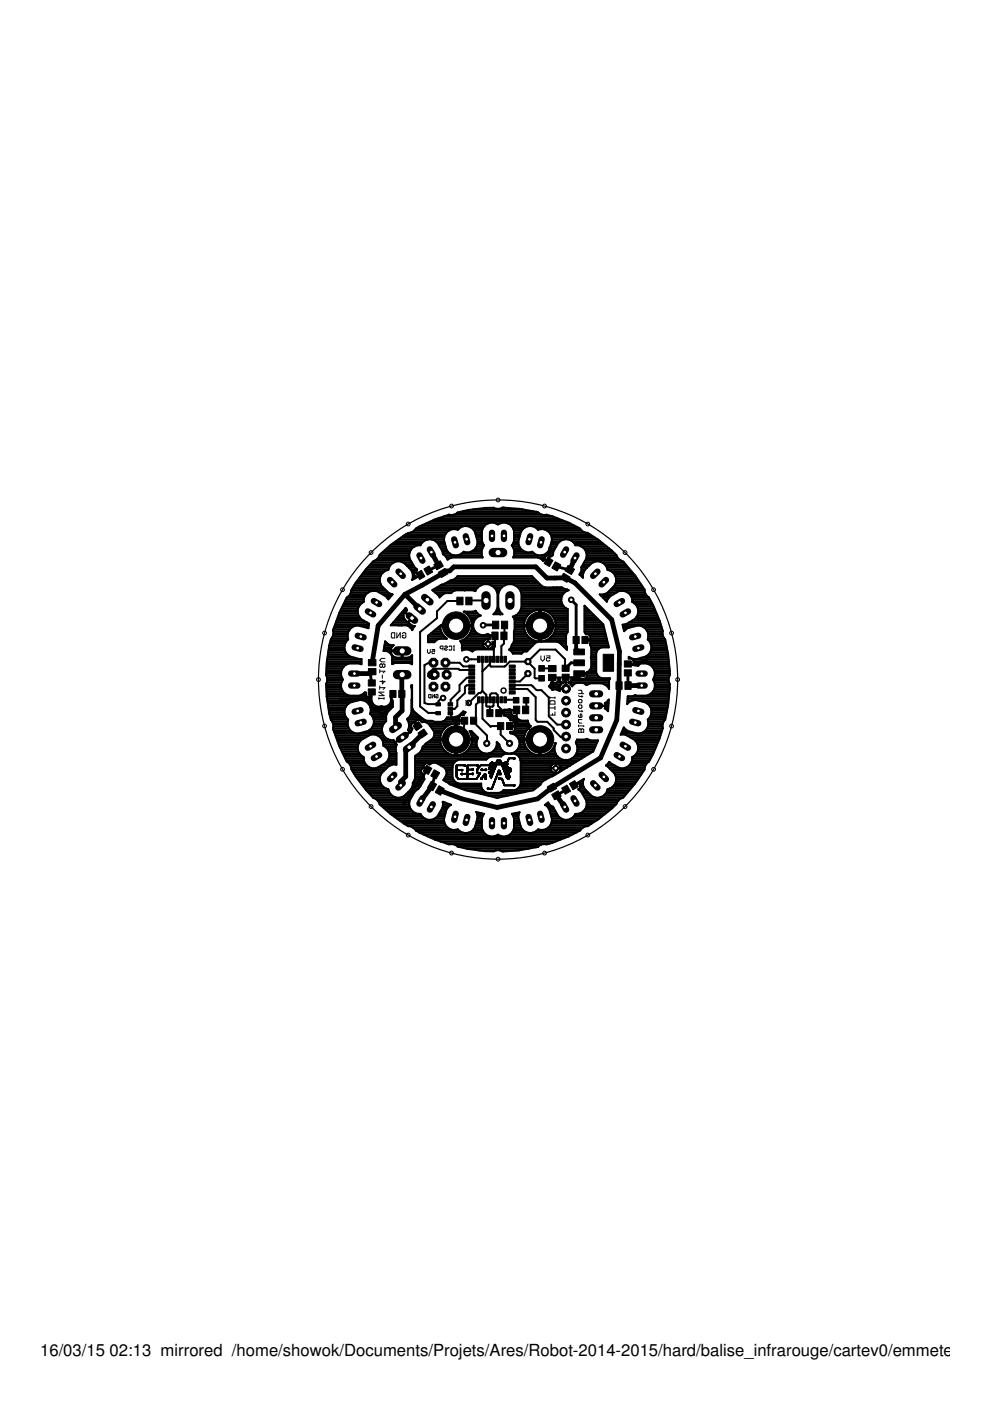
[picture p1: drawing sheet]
<svg xmlns="http://www.w3.org/2000/svg" width="210mm" height="297mm" viewBox="0 0 210 297" stroke-linecap="round" stroke-linejoin="round" font-family="sans-serif">
<defs><g id="words">
<g font-size="3.5">
<text x="8.5" y="287.5">16/03/15</text>
<text x="23.2" y="287.5">02:13 mirrored /home/showok/Documents/Projets/Ares/Robot-2014-2015/hard/balise_infrarouge/cartev0/emmeteur/Bal</text>
</g>
</g></defs>
<g fill="none" stroke="#000" stroke-width=".21">
<path d="M81.6 139.6h-.7l-.4 .4 .4 .3h.7M83.1 134.2h.6v1.1h-.6l-.1-.2v-.8zM84.1 134.2v1.1l.8-1.1v1.1M85.3 134.3l.2-.1h.4l.1 .1v.8l-.1 .2h-.4l-.2-.2v-.4h.4M90.6 137.7v.6l.3 .3 .3-.3v-.6M91.6 137.7h.6v.5l-.5-.2-.1 .4 .1 .2 .5-.2M93.9 137.5h-.4l-.2-.4 .2-.1h.4v.8M94.3 137.1l.1-.1 .4 .1-.1 .3-.4 .1 .1 .3 .4-.1M95.2 137.1l.2-.1 .4 .1v.6l-.2 .1-.4-.1M96.1 137.8h.3M96.1 137h.3M96.3 137v.8"/>
<path d="M114.7 139.1v.7l.3 .4 .4-.4v-.7M115.8 139.1h.8v.5l-.4-.2-.4 .2v.4l.2 .2h.4l.2-.2M80.3 147.9v.4M80.3 148.1h1.1M80.5 145.8h1.1l-.4 .4M80.5 141.9v.8M80.5 145.4v.8M80.5 142.3h1.1l-.4 .4M81.1 140.9l-.2-.1-.4 .1v.4l.2 .2 .4-.2M81.1 144.3v.7l.5-.5h-1.1M81.1 140.9v.4M81.1 143.1v.7"/>
<path d="M81.1 140.9l.1-.1 .4 .1v.4l-.2 .2-.3-.2M81.4 147.9v.4M81.4 146.7h-1.1l1.1 .8h-1.1M91 147.2h.4v.8l-.5-.2zM91.6 147.2v.8l.5-.8v.8M92.4 147.4l.1-.2 .4 .2v.4l-.4 .2-.1-.4h.2M116.6 147.9h1.1M116.6 147.8v.3M116.6 150.1h1.1M116.8 148.6h.7l.2 .2v.5h-1.1v-.5zM117.1 151.3v.3M117.7 150.9v.7h-1.1"/>
<path d="M117.7 147.8v.3M117.7 149.7v.8M122.7 148.5l.5-.2 .2 .2v.3l-.2 .2h-.3l-.2-.2zM122.7 154.7l.2-.2 .3 .2 .4-.2 .2 .2v.6h-1.1zM122.7 153.9h1.1v.2M122.7 151.6v.4l.2 .1h.3l.2-.1v-.4l-.4-.2v.7M122.7 153.7v.4M122.7 146.3h.5l.2 .2-.2 .6M122.7 150.6l.2 .2h.7M122.7 147.5l.2 .2h.7M122.7 147.1h1.1M122.9 149.5h.3l.2 .1v.4l-.2 .2-.5-.2v-.4z"/>
<path d="M123.2 154.7v.6M123.4 152.6h-.7v.5l.2 .2h.5M123.4 147.5v.3M123.4 150.6v.4"/>
</g>
<circle cx="106.8" cy="146.4" r=".53" fill="none" stroke="#000" stroke-width=".32"/>
<g fill="#000" stroke="#000" stroke-width=".21">
<path d="M92 119.7l1.3-.8 .7 1.1-1.4 .8zM116.1 118.2l1.1 .6-.7 1.3-1.1-.6zM120.4 119.9l1.4 .8-.6 1.1-1.4-.8zM78.1 139.8h1.6v1.4h-1.6zM88.2 121.6l1.1-.7 .8 1.3-1.1 .7zM89.9 120.6l1.1-.6 .7 1.3-1.1 .6zM92.9 121.3l1.4-.8 .7 1.2-1.4 .8zM96.9 126.6h1.3v1.6h-1.3zM98.8 126.6h1.3v1.6h-1.3zM101.2 139.1h.6v1.3h-.6zM102 139.1h.6v1.3h-.6zM102.8 139.1h.6v1.3h-.6z"/>
<path d="M103.6 139.1h.6v1.3h-.6zM104.4 139.1h.6v1.3h-.6zM104.3 134h1.3v1.6h-1.3zM104.4 131.7h1.3v1.6h-1.3zM105.2 139.1h.6v1.3h-.6zM106 139.1h.6v1.3h-.6zM106.8 139.1h.6v1.3h-.6zM106.2 134h1.3v1.6h-1.3zM106.3 131.7h1.3v1.6h-1.3zM117.8 119.1l1.1 .7-.8 1.3-1.1-.7zM119.5 121.5l1.4 .8-.7 1.2-1.4-.8zM121.5 135h1.3v1.4h-1.3z"/>
<path d="M121.7 139.9h2.2v1.2h-2.2zM121.7 137.6h2.2v1.2h-2.2zM123.4 135h1.3v1.4h-1.3zM127.9 138.7h2.2v3.6h-2.2zM78.1 144.1h1.5v1.4h-1.5zM78.1 146h1.5v1.4h-1.5zM78.1 141.8h1.6v1.3h-1.6zM82.7 146.4h1.3v1.5h-1.3zM84.5 146.4h1.4v1.5h-1.4zM87.5 153.9l1.3-.9 .7 1.1-1.2 .8zM88.6 155.4l1.3-.8 .7 1-1.2 .9zM92.4 150.9h1v.7h-1z"/>
<path d="M92.4 149h1v.7h-1zM95 149h1v.7h-1zM95 149.9h1v.7h-1zM95 150.9h1v.7h-1zM97.9 152.1h1.3v1.4h-1.3zM99.4 146.6h1.2v.6h-1.2zM99.4 145.8h1.2v.5h-1.2zM99.4 145h1.2v.6h-1.2zM99.4 144.2h1.2v.6h-1.2zM99.4 143.4h1.2v.6h-1.2zM99.4 142.6h1.2v.6h-1.2zM99.4 141.8h1.2v.5h-1.2z"/>
<path d="M99.4 141h1.2v.6h-1.2zM99.8 152.1h1.3v1.4h-1.3zM101.2 147.7h.6v1.3h-.6zM102 147.7h.6v1.3h-.6zM102.8 147.7h.6v1.3h-.6zM103.6 147.7h.6v1.3h-.6zM103.2 150.5h1.3v1.4h-1.3zM104.4 147.7h.6v1.3h-.6zM105.2 147.7h.6v1.3h-.6zM105.1 150.5h1.3v1.4h-1.3zM106 147.7h.6v1.3h-.6zM105.5 153.2h1.3v1.5h-1.3z"/>
<path d="M106.8 147.7h.6v1.3h-.6zM107.4 153.2h1.3v1.5h-1.3zM108 141h1.2v.6h-1.2zM108 141.8h1.2v.5h-1.2zM108 142.6h1.2v.6h-1.2zM108 143.4h1.2v.6h-1.2zM108 144.2h1.2v.6h-1.2zM108 145h1.2v.6h-1.2zM108 145.8h1.2v.5h-1.2zM108 146.6h1.2v.6h-1.2zM108.8 147.9h1.2v1.2h-1.2zM108.9 149.7h1.3v1.6h-1.3z"/>
<path d="M110.8 149.7h1.3v1.6h-1.3zM110.9 147.9h1.2v1.2h-1.2zM114.2 141.1h1.2v1.2h-1.2zM114.2 143.2h1.2v1.2h-1.2zM116.3 143h1.6v1.3h-1.6zM116.3 141.1h1.6v1.3h-1.6zM119.2 141h1.5v1.3h-1.5zM119.2 142.9h1.5v1.4h-1.5zM121.7 142.2h2.2v1.2h-2.2zM130.6 144.5h1.3v1.7h-1.3zM132.5 144.5h1.3v1.7h-1.3zM132.4 142h1.5v1.3h-1.5z"/>
<path d="M132.4 140.1h1.5v1.3h-1.5zM90.4 162.2l1.2 .7-.8 1.3-1.1-.6zM91.4 165.6l1.2 .7-.8 1.4-1.2-.7zM92.1 163.2l1.1 .7-.7 1.2-1.2-.6zM93.1 166.6l1.1 .6-.8 1.4-1.1-.6zM116 166.8l1.4-.8 .6 1.2-1.4 .8zM117 168.5l1.3-.8 .7 1.1-1.4 .8zM119.1 167.1l1.1-.6 .8 1.2-1.2 .7zM120.7 166.2l1.2-.7 .7 1.3-1.1 .6z"/>
</g>
<g fill="none" stroke="#000" stroke-width=".42">
<path d="M78.2 120h4.4M78.5 119.6h4.5M78.9 119.3h4.6M79.4 118.9h7.7M79.9 118.5h7M80.3 118.1h6.5M80.4 117.8h6.4M80.8 117.4h6M81.2 117h5.7M81.6 116.6h5.5M82 116.2h5.4M82.5 115.9h5.4"/>
<path d="M82.9 115.5h6.3M83.4 115.1h6.1M83.9 114.8h6M84.5 114.4h6.3M85 114h9.2M85.4 119.3h1.9M85.5 113.6h8.7M85.9 119.6h1.6M86.1 113.3h8.4M86.3 120h1.5M87.1 112.9h7.6M87.8 112.5h7.4"/>
<path d="M88.1 112.2l-.5 .5-1 .3-.8 .4-3 2.1-2.3 2.1-.3 .6-.5 .5-.5 .3-1.6 1.6-2.2 2.9-.9 1.6a1.75 1.75 0 0 1-1 1.6l-1.5 3.2-1.3 3.4v.6M88.1 112.1h9.2M88.7 111.8h9M89.4 111.4h13.4M90.3 111h13.1M91.1 110.6h29M91.5 114.4h2.6M91.9 110.3h27.2M92.4 114.8h1.8M92.8 115.1h1.5M92.9 109.9h25.3M93 115.5h1.4"/>
<path d="M93.2 115.9h1.3M93.5 116.2h1.1M93.7 116.6h1M93.8 117h1.2M93.9 117.4h1.5M94 109.5h23.2M94.2 113.6a2.36 2.36 0 0 1 2.9-1.4 2.16 2.16 0 0 1 3.6 .5l.6 2.1a2.16 2.16 0 0 1-2.9 2.2M94.2 113.6l-.1 .9 .6 2.1a2.25 2.25 0 0 0 3.7 .4M94.3 117.8h2.2M94.6 118.1h7.7M94.8 118.5h.3M95.2 109.1h.1"/>
<path d="M95.2 109.1a1.63 1.63 0 0 0 1.8-.5l2.3-.5 3.5-.4h1.9l.5 .2h.8l.6-.3 3.5 .3 4 .7a1.72 1.72 0 0 0 1.8 .5M95.2 109.1l-3 1-3.3 1.5-.8 .6M96.2 109.1h18.8M96.9 117.8h5.3M96.9 108.8h17.4M97.9 117.4h4.2M98.2 108.4h14.8M98.3 117h.1M99.7 111.8h2.8M99.7 117h2.4M100.2 112.1h2.1M100.3 108h10.6"/>
<path d="M100.4 116.6h1.8M100.5 112.5h1.7M100.7 112.9h1.5M100.8 116.2h1.5M100.8 113.3h1.4M100.9 113.6h1.3M101 115.9h1.4M101 114h1.2M101.1 114.4h1.1M101.2 115.5h1.3M101.2 115.1h1.2M101.2 114.8h1"/>
<path d="M102.5 115.5l.1 .1a2.31 2.31 0 0 0-.3 2.6h-6.5l-.9 .5-.4-.8-.5-.4a4.3 4.3 0 0 0-1.9-3 2.4 2.4 0 0 0-3.1 1.1 2.17 2.17 0 0 0-2.2 2.8l1.1 1.9 .5 .4v.2l-.6 .6 .3 .9 .8-.5 .1 .2-1.6 .9 .1-.5v-.8l-.3-.8-1.5-1.5a2.18 2.18 0 0 0-3.4 1.4M102.5 111.7a2.41 2.41 0 0 1 3.1-.6 2.19 2.19 0 0 1 3 .6M102.5 111.7l-.3 .8v2.2l.3 .8M105.2 111h.8M106.5 107.7h.5M107.7 111h13.2M108.3 111.4h13.4M108.6 115.5h1.4M108.6 111.7l.4 .8v2.2l-.5 .9a2.21 2.21 0 0 1 .3 2.6h5.2l.7 .3 .4 .4 .2-.2 .8 .4 .1-.2-.8-.4 .5-.7M108.7 111.8h2.8M108.7 115.9h1.4M108.8 115.1h1.1"/>
<path d="M108.8 112.1h2.1M108.8 118.1h6.8M108.9 116.2h1.4M108.9 114.8h1M109 112.5h1.6M109 117.8h5.3M109 114.4h1M109 114h1.1M109 113.6h1.2M109 113.3h1.3M109 112.9h1.4M109 116.6h1.7"/>
<path d="M109 117.4h4.3M109 117h2.5M111 112.1a2.35 2.35 0 0 1 3.2 .2 2.17 2.17 0 0 1 2.8 2.2l-.5 2.1a2.25 2.25 0 0 1-3.7 .4 2.17 2.17 0 0 1-2.9-2.2l.5-2.1zM112.8 117h.1M113.4 111.8h9M113.9 112.1h9.1M114.6 117.8h1.3M114.7 118.5h.7M115.1 118.9h.1M115.6 118.9h.5M115.7 117.4h1.6M115.9 109.1h.1"/>
<path d="M115.9 109.1a25.2 25.2 0 0 1 7.1 3.1M115.9 117.8h.4M116 112.5h7.4M116.1 117h1.2M116.3 117.8l.5 .2 .4-.3 .1-.8 1.1-1.8a2.25 2.25 0 0 1 3.7 .5 2.16 2.16 0 0 1 2.2 2.8l-1.1 1.9v.9l-.3 .6 .7 .7v-.8l.4-.8 1.5-1.5a2.19 2.19 0 0 1 3.3 1.4M116.3 117.8h.9M116.4 116.6h1.1M116.5 112.9h7.5M116.5 116.2h1.2M116.6 115.9h1.3M116.7 113.3h8.3M116.8 115.5h1.4"/>
<path d="M116.9 115.1h1.5M116.9 113.6h8.7M116.9 114.8h1.9M117 114h9.2M117 114.4h2.7M120.4 114.4h6.4M121.3 114.8h6M121.7 115.1h6M122 115.5h6.2M123 112.2l.5 .5 1.1 .3 2.3 1.4 2.8 2.3 1 1 .2 .5 .5 .5 .9 .6 2.4 2.7M123.3 115.9h5.4M123.4 120h1.4"/>
<path d="M123.6 119.6h1.6M123.8 116.2h5.3M123.8 119.3h2M124.1 118.9h7.7M124.1 116.6h5.5M124.2 117h5.8M124.3 118.5h6.9M124.3 118.1h6.6M124.4 117.4h6M124.4 117.8h6.3M127.6 119.3h4.7M128.2 119.6h4.4"/>
<path d="M128.5 120h4.4M69.4 139.8h7.2M69.4 139.5h5.8M69.5 139.1h4.6M69.5 138.7h4.1M69.6 138.3h3.8M69.6 138h3.5M69.7 137.6h3.4M69.8 137.2h3.2M69.8 136.8l-.5 3.6-.1 2.8 .2 .5v.8l-.2 .5 .1 2.7M69.8 136.8h3.3M69.9 136.5h3.3"/>
<path d="M70 136.1h3.4M70.1 135.7h3.6M70.3 135.4h3.5M70.5 135h3.2M70.7 133.9v.7M70.7 134.6l-.5 .9-.4 1.3M70.7 134.6h3M70.7 134.2h3.1M70.7 133.9h3.2M70.7 133.5h3.5M70.8 133.1h3.7M70.9 132.7h4.3"/>
<path d="M71.1 132.4h7.1M71.2 132h6.6M71.3 131.6h5.9M71.5 131.2h5M71.6 130.9h4.7M71.8 130.5h4.2M71.9 130.1h4M72.1 129.7h3.7M72.2 129.4h3.7M72.4 129h3.5M72.6 128.6h3.5M72.8 128.2h3.5"/>
<path d="M72.9 127.9h3.9M73.1 127.5h4M73.3 127.1h3.9M73.5 126.7h3.7M73.9 133.8l-.2 .9 .1 .9a2.13 2.13 0 0 0 .4 3.6l2.1 .6 .3-.1v1.1l-.4-.1h-2.2a2.18 2.18 0 0 0-1.7 2.5M73.9 126.4h3.5M74.2 126h3.4M74.4 125.6h3.7M74.5 125.2h7.4M74.6 124.9h7M74.8 124.5h6.4M75.1 124.1h5.7"/>
<path d="M75.1 132.7l-.7 .5-.5 .6M75.3 123.7h5.4M75.5 123.4h5M75.8 123h4.7M76.1 122.6h4.4M76.4 132.7h1.8M76.4 122.2h4.3M76.6 131.3l1.7 .9-.2 1-2.1-.6-.9 .1M76.7 121.9h4.1M77 121.5h4.1M77.2 126.7l-.1 .9a2.16 2.16 0 0 0-.5 3.7M77.3 121.1h4.3"/>
<path d="M77.5 120.8h4.8M77.6 126l-.4 .7M77.8 133.1h.3M77.9 120.4h4.6M80.4 125.6h1.9M80.5 123.4l.4 .8 1.5 1.5 .8 .3-.9 1.1-.5-.7-1.9-1.1-.8-.1-.8 .3-.7 .5M81 126h2.1M81.3 138h3.8M81.4 137.6h1.5M81.4 137.2h1.7M81.5 136.8h1.9M81.6 136.5h.6"/>
<path d="M81.6 136.1h.2M81.7 126.4h1.3M82.1 126.7h.5M82.3 120.8a2.13 2.13 0 0 0-1.8 2.6M82.6 138.3h.3M82.9 138.3l-.1-.2h2.6v1.4M82.9 138.3l.4 .8M82.9 138.7l.3 .6v.6M82.9 138.7h.1M83 137.2l-.2 .7h2.3v1.6M83 137.2l.5-.4a1.83 1.83 0 0 1-1.8-.8l-.4 2h.6l1 .7M83 132.4h4"/>
<path d="M83.1 139.1h.2M83.1 140l.1 .8 .6-.2M83.2 139.5h4.2M83.2 139.9l-.1 .1M83.2 139.8h4.2M83.3 139.1l.9 .4M83.4 132h3.2M83.7 131.6h2.4M84 131.2h1.7M84.3 130.9h1.3M84.6 130.5h.9M85 130.1h.6"/>
<path d="M85.1 139.1h.3M85.1 138.7h.3M85.1 138.3h.3M85.2 132.6h.1M85.3 129.7h.6M85.6 129.4h.7M85.8 129.8a1.23 1.23 0 0 0 .1 1.6l.6 .6 .8-1M85.8 129.8h.1M85.8 129.8l1.5 1.2M85.9 129.7l1.4 1.3M85.9 129.7h.1M85.9 129.7l.4-.3-.3-.5-3.2 3.7h2.1a2.29 2.29 0 0 1 2.5 .9"/>
<path d="M85.9 129h.2M86.1 130.1h.2M86.5 132.7h1.2M86.6 130.5h.2M86.7 120.4h1.3M86.8 131.6h.1M87 133.1h.6M87 130.9h.2M87.1 120.8h1.3M87.1 131.2h.1M87.2 139.1l.2-.2v1.9l-.7-.2h-3.5M87.2 139.1l-.8 .4"/>
<path d="M87.2 139.1h.2M87.3 131l-.7 1 1.1 .7M87.3 121.1h.8M87.4 133.5h.1M87.5 121.5h.3M87.5 122.6h.5M87.5 122.2h.6M87.5 121.9h.4M87.7 132.7l.2 .1M87.9 132.8l-.5 .8v-.1M87.9 132.8h.1M88.3 122.2h.4"/>
<path d="M90.7 136.1h1.4M90.7 135.7h1.8M90.7 135.4h4M90.7 135h3.5M91 134.6h2.9M91.4 134.2h2.3M91.8 125.2h4.6M91.9 133.9h1.6M92.1 124.9h8.9M92.2 125.6h3.6M92.3 133.5h1.1M92.7 126h1.2"/>
<path d="M92.7 124.5h8.7M92.8 133.1h.5M93 126.4h.5M93.2 132.7h3.3M93.4 124.1h8.5M93.4 133.5l.4 .9 .9 1M93.6 132.5l-2.9 2.3v1.4h1.4l.5-.5 .6-.3h1.5M93.6 132.5h2.9v.4h-3.2l.1 .6M93.6 132.5h.1M94.3 123.7h20.1M95 123.4h19M95.8 123h17.8"/>
<path d="M96.6 122.6h16.6M96.7 132.7l-1.6 1.5M96.9 132.7h3.4M96.9 122.2h16M97 122.2l-.5 .5-2.8 1.2-2 1.2 1.3 1.1 .2 .5 .7-.7 .6-.2h1.2l.3-.4 .6-.2h3.8l.4 .1a2.46 2.46 0 0 1 2.5-1.5 2.46 2.46 0 0 1 2.2 2v3l-.4 .9M97 122.2h15.8l2.1 2 .7 .3h3.5l.6 .4M97 122.2h.1M97.5 127.4h-2.7l-2.2 2.2v1.5l-3.5 2.9v15.8l1.7 1.4h2.1M97.7 136.1h4.8M97.9 136.5h4.5M98 137.2h4.7M98 137.6h6.6"/>
<path d="M98 136.8h4.4M98.1 135.7h4.7M98.5 129.7h.1M98.5 125.2h.1M98.7 135.4l-1.1 .5a1.68 1.68 0 0 1 .4 1.6v.4a2.17 2.17 0 0 1 2.2 .2l.7-.4 3.7 .1v-1.1l.2-.5-.4-.1M98.7 135.4h5.1M98.9 130.1h2.4M99.1 135h4.7M99.3 130.5h2.6M99.4 134.6h2.5M99.5 130.9h1.7M99.7 134.2h1.4"/>
<path d="M99.8 131.2h1M99.8 133.9h1M99.9 138h.4M99.9 131.6h.7M100 133.5l-.4 .9-.9 1M100 133.5h.5M100 132h.4M100 133.1h.4M100.1 132.4h.2M100.4 129.7l.5-.2 .7 .9 .3 .1a2.1 2.1 0 0 0-1.5 2.8 2.1 2.1 0 0 0 3 1.1l.4 .3 .9 .1v.1h-.9v.7l-.6-.1-.4 .2M100.6 125.2h.2M101 129.7h-2.7a3.4 3.4 0 0 1 1.8 2.8h-3.2v.4h3.2l-.1 .6"/>
<path d="M101.5 139.8h-2.6M102.3 139.8v6.7M102.4 136.5h2.1M102.8 135.7a1.06 1.06 0 0 0-.4 1.2 1.06 1.06 0 0 0 1 .7M102.9 134.6h.8M103 127.3l-3.6 .1M103.5 137.2h.1M103.5 135.5v2.1M103.5 136.8h.1M103.5 136.5h.1M103.5 136.1h.1M103.5 135.7h.1"/>
<path d="M103.9 139.8v1.3l.2 .2h2.8l1.2-1h3.8M104.1 124.1h2.9M104.3 137.2h.3M104.3 137.2l-.8 .4M104.4 136.1l.1 .7-.2 .4M104.4 136.1h.4M104.5 136.8h.1M104.5 136.5h.2M104.7 124.5h1.8M104.7 136.9v2.9M104.7 130.1h1.7M104.9 134.8v2.3l-.2 .2"/>
<path d="M105.1 124.9h1M105.1 129.7h1M105.1 129.7l-.5 .5h2l-.6-.5-.4-.9v-3a2.52 2.52 0 0 1 2.5-2 2.52 2.52 0 0 1 2.5 2v3l-.4 .9M105.3 129.4h.6M105.3 125.2h.6M105.4 125.6h.3M105.4 129h.3M105.5 128.6h.1M105.5 128.2h.1M105.5 127.9h.1M105.5 127.5h.1M105.5 127.1h.1"/>
<path d="M105.5 126.7h.1M105.5 126.4h.1M105.5 126h.1M106 130.2v.1M107 132.5l-.2 4-.5 .5v2.8M108.1 137.6h4.1M108.3 138h3.5M108.4 137.2h4.2M108.5 136.8h4.5M108.6 138.3h2.2M108.7 136.5h4.6M108.9 130.9l.2 .5-.1 4.5-.7 1.5-.3 .3 .8 .9h1.8l.4-.5h.7l1.8-1.8 .6-.2h4l.6 .2 1.5 1.5v-.6"/>
<path d="M108.9 130.9h2.7M108.9 136.1h5.1M109 135.7h4.1M109 135.4h3.4M109 135h3M109 134.6h2.7M109 134.2h2.5M109 133.9h2.3M109 131.2h2.4M109.1 133.5h2.1M109.1 133.1h2M109.1 132.7h5.2"/>
<path d="M109.1 132.4h2M109.1 132h2M109.1 131.6h2.2M109.2 124.1h5.5M109.3 130.5h2.6M109.8 124.5h5.7M109.8 130.1h2.4M110.1 124.9h9.6M110.2 129.7h2.6M110.2 129.7l-.7 .7-.8 .3 .2 .2M110.3 125.2h10M110.3 129.4h3.4"/>
<path d="M110.5 125.6h9.2M110.5 129h9.6M110.6 128.6h9M110.6 128.2h8.7M110.6 127.9h8.5M110.6 127.5h8.4M110.6 127.1h8.4M110.6 126.7h8.4M110.6 126.4h8.6M110.6 126h8.7M111.2 133.5a3.3 3.3 0 0 0 3.1 2.5v-6.7a3.4 3.4 0 0 0-3.2 3.2h6.7a3.4 3.4 0 0 0-3.1-3.2v6.7l.9-.2 .9-.4M111.2 133.5l-.1-.6h6.7v.6"/>
<path d="M114.3 129.7h.4M114.3 135.7h.4M114.3 135.4h.4M114.3 135h.4M114.3 134.6h.4M114.3 134.2h.4M114.3 133.9h.4M114.3 133.5h.4M114.3 133.1h.4M114.3 132.4h.4M114.3 132h.4M114.3 131.6h.4"/>
<path d="M114.3 131.2h.4M114.3 130.9h.4M114.3 130.5h.4M114.3 130.1h.4M114.3 129.4h.4M114.7 132.7h5.7M115.2 129.4h5.2M115.9 135.7h4.1M116.2 129.7h4.2M116.5 135.4h3.5M116.7 130.1h3.7M116.9 135h3.1"/>
<path d="M117.1 130.5h3.3M117.2 134.6h2.8M117.3 130.9h3.1M117.5 134.2h2.7M117.5 131.2h2.9M117.6 133.9h2.8M117.7 131.6h2.7M117.8 133.5l-.4 .9-.9 1M117.8 133.5h2.6M117.8 132h2.6M117.8 133.1h2.6M117.8 132.4h2.6"/>
<path d="M118.2 136.1h1.8M118.9 136.5h1.1M119.3 136.8h.8M119.3 126a2.07 2.07 0 0 0 1.1 3.1v4.9l-.4 .7v2l.2 .5M119.6 137.2h.6M119.7 124.9l.9 .2-.7 .3-.6 .6M120 137.6h.2M122.9 121.9h.7M123 121.5h.7M123.2 121.1h.6M123.3 120.4h1.2M123.3 120.8h.8"/>
<path d="M123.4 122.2h.2M123.9 129.7h1.3M123.9 133.9h4.3M123.9 133.5h4.3M123.9 133.1h4.2M123.9 132.7h4.1M123.9 132.4h4M123.9 132h3.6M123.9 131.6h3.2M123.9 131.2h2.8M123.9 130.9h2.5M123.9 130.5h2.1"/>
<path d="M123.9 130.1h1.7M123.9 129.4h1M123.9 129h.6M123.9 128.6h.2M124.1 134.2h4.3M124.3 135.7h4.4M125 134.6l-.8-.1-.3-.5v-5.6l4 4 1.2 4.8h-3.8M125 134.6l.2 .3v.7h-.9v.2h.9v.7M125 134.6h3.4M125.2 136.5l-.1 .2 .3 .6v1.8M125.2 136.5h3.7M125.2 136.1h3.6"/>
<path d="M125.2 135.4h3.4M125.2 135h3.3M125.2 136.8h3.8M125.3 139.5h1.1M125.4 139.1v2.3l-.2 .6-.8 .5v.2h-1.5v1.2h1.1l.3-.3M125.4 137.6h1.5M125.4 139.8h1M125.4 139.1h1M125.4 138.7h1M125.4 138.3h1M125.4 138h1.2M127.5 126.4h2"/>
<path d="M127.6 137.2l-.6 .3-.6 .9v4.2l.6 1 .6 .2h1.7l-.2 .5v1.8v-.3M127.8 126.7h1.3M128.1 126h2M128.2 127.1h.6M128.6 127.5h.1M128.7 120.4h4.5M128.8 120.8a2.12 2.12 0 0 1 1.8 2.6M128.8 120.8h4.8M128.8 125.6h1.9M129.2 125.2h7.5M129.6 124.9h7M129.6 121.1h4.3"/>
<path d="M130 124.5h6.3M130 121.5h4.2M130.3 124.1h5.8M130.3 121.9h4.2M130.5 123.7h5.3M130.5 122.2h4.3M130.6 123.4l-.3 .8-1.5 1.5-.8 .3h-.9l1.6 1.6 .1-.5M130.6 123.4h5M130.6 123h4.7M130.6 122.6h4.4M132.1 132.7h2.7M132.1 133.1h1.3"/>
<path d="M132.2 133.5h.5M132.5 132.4h7.6M133.1 125.6h3.7M133.3 139.5h.4M133.3 132h6.7M133.5 126l-.6-.5-.9-.3-.8 .1-1.9 1.1-.5 .7M133.5 126l.5 .7M133.5 126h3.4M133.8 126.4h3.4M134 126.7v.9a2.16 2.16 0 0 1 .6 3.7l-1.9 1-.7 .1 .3 1.4 .8-.6 2.1-.6 .8 .1 .7 .5 .6 .6M134 126.7h3.6M134 131.6h5.9"/>
<path d="M134 127.1h3.8M134 127.5h4M134.2 139.8l.1 .8 .4 .2M134.2 139.8h7.6M134.4 127.9h3.8M134.6 131.2h5.1M134.7 122l2 3a1.73 1.73 0 0 0 .9 1.7l.9 1.5M134.7 122h.1M134.8 128.2h3.6M134.9 130.9h4.7M135 128.6h3.6M135.1 130.5h4.3"/>
<path d="M135.2 130.1h4M135.2 129h3.5M135.3 129.4h3.6M135.3 129.7h3.8M135.9 139.5h5.8M136 132.7h4.2M136.7 133.1h3.6M137 133.5h3.4M137.1 139.1h4.6M137.3 133.8l.2 .9-.2 .9a2.15 2.15 0 0 1-.4 3.6l-2.1 .6-.8-.1-.7-.4v.4h.6l.3 .1M137.3 133.9h3.2M137.4 134.2h3.1"/>
<path d="M137.4 135.4h3.4M137.4 135h3.2M137.5 134.6h3M137.5 135.7h3.6M137.5 138.7h4.2M137.8 136.1h3.3M137.8 138.3h3.8M138 136.5h3.2M138 138h3.5M138.1 137.6h3.3M138.1 136.8h3.2M138.1 137.2h3.3"/>
<path d="M138.5 128.2l1.3 3.4 .7 2.3M140.5 134.6l.5 1 .6 3 .4 3.7v.9l-.2 .5 .2 2.2-.4 3.6-.6 3.1a1.72 1.72 0 0 0-.5 1.8 22.3 22.3 0 0 1-3 7.1l-.5 .6-.3 1.1-2 2.9-2.4 2.8-.9 .5-.5 .5-.2 .6-1 .9-2.8 2.3-2.3 1.5a1.75 1.75 0 0 0-1.6 .9 20.1 20.1 0 0 1-7.2 2.9h-.7l-1.4 .6-3.6 .7-3.5 .3-.6-.3M140.5 133.9v.7M69.2 145.1h3.1M69.2 142.8h3.1M69.2 145.8h3.1M69.2 145.5h3.1M69.2 143.2h3.1M69.2 142.5h3.1M69.2 146.2h3.3M69.2 142.1h3.2M69.2 146.6h3.5"/>
<path d="M69.2 141.7h3.4M69.2 147h3.8M69.2 141.4h3.7M69.3 144.7h3.1M69.3 147.3h4.4M69.3 141h4M69.3 140.6h7.3M69.3 147.7h8.5M69.3 147.7l.5 3.6 .4 1.3a1.71 1.71 0 0 1 .4 1.8l.1 .4M69.3 140.2h7.3M69.3 143.6h3.2M69.3 148.1h9.5"/>
<path d="M69.4 144.3h3.2M69.4 144h3.2M69.4 148.5h6.7M69.4 148.8h5.3M69.5 149.2h4.4M69.6 149.6h3.9M69.6 150h3.7M69.7 150.3h3.4M69.7 150.7h3.4M69.8 151.1h3.2M69.8 151.4h3.3M70 151.8h3.2"/>
<path d="M70 152.2h3.5M70.1 152.6h3.7M70.4 153h3.3M70.6 153.3h3.1M70.6 154.5h3.4M70.7 154.1h3.1M70.7 153.7h3M70.7 154.8l1.3 3.4 1.5 3.3a1.75 1.75 0 0 1 1 1.6M70.7 154.8h3.6M70.8 155.2h4M71 155.6h10.2M71.1 156h7.1"/>
<path d="M71.3 156.3h6.3M71.4 156.7h5.5M71.5 157.1h4.9M71.7 157.4h4.4M71.8 157.8h4.2M71.9 158.2h4M72.1 158.6h3.7M72.3 158.9h3.6M72.3 143.2l.4 .9a2.17 2.17 0 0 0 1.3 3.4h2.2l.8-.3 .4-.4 .2 .1v.6l.2 .2M72.5 159.3h3.5M72.6 159.7h3.6M76.5 147.3h1.1"/>
<path d="M76.8 148.5h2M77.2 147h.4M77.2 155.2h3.9M77.7 148.8h1.2M78.1 149.2h1M78.3 154.8h2.7M78.4 149.6h1M78.4 149.6l-.5-.7-.7-.4-.9-.1-2.1 .5a2.24 2.24 0 0 0-.4 3.8 2.17 2.17 0 0 0 2.2 2.8l2.1-.5 .7-.5M78.4 149.6l.2 .8-.1 .9a2.16 2.16 0 0 1 .7 2.4M78.5 150h4.7M78.5 151.1h3.6M78.6 150.7h3.8"/>
<path d="M78.6 151.4h3.4M78.6 150.3h4.2M78.7 147.7h.1M78.7 147.3h.1M78.7 147h.1M78.8 147.1l-.1-.2v.9l-.9-.1M78.8 147.1h.1M78.8 154.5h2.2M78.8 147.1v1.5l.6 1M78.9 151.8h3M79 154.1h2.1M79.1 152.2h2.8"/>
<path d="M79.2 153.7l-.4 .8M79.2 153.7h2M79.2 152.6h2.7M79.2 153.3h2.2M79.3 153h2.5M79.4 149.6l.6 .2h1.7l.6-.2M80.1 155.9l-.8-.2-.9 .1-1.8 1.1a2.25 2.25 0 0 0 .5 3.7l.1 .8 .4 .8 .7 .5M80.1 155.9a2.45 2.45 0 0 1 1.3 2.2 2.16 2.16 0 0 1 .4 3.6l-1.9 1.1-.8 .1-.8-.2M80.1 156h1.3M80.6 156.3h1.1M80.9 156.7h1.3M81.1 157.1h2.4"/>
<path d="M81.2 155.6l.5 .7M81.2 157.4h2.6M81.3 157.8h2.8M81.4 158.2h2.6M81.7 156.3l.7 .5 1.1 .2M81.9 158.6h2M82.2 158.9h1.7M82.3 149.6h1M82.3 149.6l.4-.5 .3-.8h.1l.2 .4v1.2l-1.1 1.1-.3 .7v1.2a2.16 2.16 0 0 0-.7 2.7M82.4 159.3h1.6M82.5 159.7h1.6M82.7 149.2h.6"/>
<path d="M82.9 148.8h.4M83 148.5h.2M83.2 140.6v.1M83.2 140.2h4.2M84.2 157.1h.1M84.7 156.7h.2M85.2 156.3l-1.5 1.2 .4 .4-.2 1 .2 .8M85.2 156.3l-1.5 1.1-.2-.4M85.2 156.3h.1M85.4 156.3h.1M85.8 156h.2M86.3 155.6h.2"/>
<path d="M86.3 152.6h2.3M86.5 154.8l.4 .4-1.5 1.1M86.5 154.8h.8M86.6 152.2h2.8M86.6 153h1.5M86.6 154.5h.8M86.7 153.3h.8M86.7 154.1h.4M86.7 153.7h.4M86.8 140.6h.6M86.8 155.2h.3M86.9 151.8h2.1"/>
<path d="M87 151.8l-.7 .7a2.01 2.01 0 0 1 .2 2.3M87.1 151.4h1.4M87.1 154.1l.4 .4-.3 .7-1.8 1.1M87.2 145.5h.2M87.2 145.8h.2M87.2 149.6h.2M87.2 151.1h.8M87.2 151.1l-.2 .7M87.2 150.7h.4M87.2 150.3h.3M87.2 150h.2M87.2 149.2h.2"/>
<path d="M87.2 148.8h.2M87.2 148.5h.2M87.3 147.7h.1M87.3 148.1h.1M87.3 147.3h.1M87.3 147h.1M87.3 146.6h.1M87.3 146.2h.1M87.4 150.3v-5.1l-.2 .1 .1 .8-.1 5M87.4 150.3l.7 .9 1.8 1.4 .6 .2 3.2 .2 .5-.2 .6-.7 2-.1M87.9 153.3h.3M88.2 153.7h.3"/>
<path d="M88.5 153.7l-.5-.7 .7-.5 .3 .1 .4 .5 1 .1 .5 .3 1.1 1.5 .1 .6-.1 .6-.3 .5-1.4 .9-.7 .7-.1 .5-.5 .8-1 .7v4.7l-.5 .9v.6l-.3 .8-1.5 1.5a2.25 2.25 0 0 1-3.4-1.5 2.18 2.18 0 0 1-1.4-3.3l1.5-1.5 .8-.4h.9v-2.4M88.5 153.7l-.2 .2-.5-.8-.6 .5-.1 .5M88.8 159.7h6.2M88.9 152.6h1M89.2 159.3h5.3M89.3 153h2.6M89.4 158.9h4.7M89.6 158.6h4.2M89.7 158.2h3.9M90.1 157.8h3.4M90.6 157.4h2.8M90.7 153.3h6.7"/>
<path d="M90.8 143.3h.1M91.1 153.7h4.2M91.1 157.1h2.2M91.2 142.7v.6l.2 .1v-.6l-.4-.3h.6l.6 .5M91.3 154.1h3.4M91.5 142.5l-.3 .2M91.6 154.5h2.6M91.6 156.7h4.9M91.8 154.8h2.1M91.9 156.3h1.4M91.9 140.5h-.9l-1 .5v8.1l.7 .2h2.2l.1-.6 .6-.7h.3M92 155.2h1.7"/>
<path d="M92 142.1l-.3 .2M92.1 156h1.3M92.1 155.6h1.4M92.4 142.1h.1M92.4 142.1l-.7 .1-.5 .5M93.4 156l-.1 .6h6.8l-.1-.6M93.9 153h3.5M94.4 140.5h3.1l.7 .8h1.8M94.5 152.6h2.9M94.7 152.2h2.7M95.2 153.7l1.3-.3v6.7a3.4 3.4 0 0 1-3.2-3.1h6.8l-.4 1.2M95.2 153.7a3.4 3.4 0 0 0-1.8 2.3"/>
<path d="M95.5 151.2l.6 1.6h2.4l-.5 5.3-1.3-1.3M96.5 154.1h.4M96.5 159.7h.4M96.5 159.3h.4M96.5 158.9h.4M96.5 158.6h.4M96.5 158.2h.4M96.5 157.8h.4M96.5 157.4h.4M96.5 157.1h.4M96.5 156.3h.4M96.5 156h.4"/>
<path d="M96.5 155.6h.4M96.5 155.2h.4M96.5 154.8h.4M96.5 154.5h.4M96.5 153.7h.4M96.7 152h.1M96.9 156.7h4.4M97.1 151.8h.4M97.3 151.7h.1M97.3 151.7l-.5 .3M97.4 151.7l.9-.9 .4 .2-.3 .6h-.7l-.3 .3v.8h.9v.2h-.9v.6l-.5-.1v6.7a3.4 3.4 0 0 0 2.8-1.9M97.6 151.4h.8"/>
<path d="M98 151.1h.6M98.4 159.7h4.2M98.9 159.3h3M99.3 158.9h2.2M99.5 158.6h1.8M99.7 155.2h.4M99.8 158.2h1.3M99.8 155.6h.7M99.9 157.8h1.1M100 156h.9M100 157.4h1M100 142.1l-2.5-.1-.3-.2h-5.3l-1.1 1v.6l.8 .5h.4l-1-.6 .2-.5"/>
<path d="M100 143.7h-1l-1.6 1.5v1.3l-1.9 1.9v.9M100 145.3h-1l-.4 .3v1.3l-1.6 1.6v1.2l-.6 .6h-.9M100 141.3h.1M100 156.3h1.3M100.1 157.1h1M101.5 148.4v.4l-.6 .6v2.9l-.5 .5v.3l2.9 2.8-.1 1.7M102.3 146.5l.8 .8v2.4l.2 .1h1.1l.2-.2 .1-1.2M102.3 146.5l-.4 .4h-.4l-2.1 2.1M102.3 148.4v4l1.6 1.5M103.7 159.7h3.8M103.8 149.8l.1 1.4M103.9 153.9h2.3v1.8l1.8 1.9"/>
<path d="M103.9 153.9l.2 .2M103.9 148.4v-1.1l.3-.3h1l.3 .3 .1 2.4 .7 .7v.5M103.9 140.7l-1.6 1.6M104.5 159.3h2.2M104.9 158.9h1.4M105.1 158.6h1M105.3 158.2h.6M105.3 157.8h.6M105.3 157.4h.2M105.8 151.2h.3l.7-.7h2.8v2.6h-.7l-.8 .8h3.5l2.9 2.9M106.9 151.4h1.6M106.9 150.7h1.5"/>
<path d="M107.1 148.4l2.3 .1M107.3 151.8h2.1M107.9 152.2h1.7M108 150.3l.5 .2M108 150.3l-1.1 .2v.6M108 150.3h.1M108.1 152.6h1.9M108.2 155.2h3.3M108.4 151.1h-2.4v.2h.9v.4a1.4 1.4 0 0 1 1.3 1l.8 .1 .2 .3v.7h-.9v.3h4.1M108.6 159.7h4.2M108.6 146.1h3.2l1.8 1.7v4.9l.4 .3h2l1.4 1.4v.4l1.5 1.5h1l.1-.1M108.6 145.3h4.1l1 1h1.1l1.6 1.6v4l1.7 1.7h1.9"/>
<path d="M108.6 145.3h.1M108.6 155.6h2.7M109.1 159.8h.1M109.1 153h2.8M109.1 154.8h2.6M109.2 154.1l-.1 .9-.2 .1-.7 .1-.1 .2 .1 .1a2.15 2.15 0 0 1 2 2.2 2.15 2.15 0 0 1-2.1 2.1 2.15 2.15 0 0 1-2.2-1.9l-.6-.6a2.17 2.17 0 0 1-2.6 2.4 2.17 2.17 0 0 1-1.3-3.3l-1.4-1.4h-.4l.4 1M109.2 154.5h2.8M109.2 153.7h3M109.2 153.3h2.8M109.3 150.5l-.9 .1v.8l.2 .3 .8 .1 .6 .7 .5 .3h1.4v.2M109.3 159.3h2.9M109.4 156h1.8"/>
<path d="M109.7 158.9h2.2M109.7 156.3h1.4M109.9 158.6h1.7M109.9 156.7h4.4M110.1 158.2h1.3M110.1 157.1h1M110.2 157.8h1.1M110.2 157.4h.9M111.2 156l-.1 .6h3.2v3.5l-1.6-.4M111.4 158.2l-.3-1.2h3.6v3.1l1.5-.4M111.4 158.2l.6 .8 .7 .7M111.5 148.5l.2 2.5-.3-.5"/>
<path d="M111.9 153l.3 .6 .4 .4M111.9 140.3l1.4 1.5v1.9l.2 .1h1.3M111.9 140.3l2.6-2.6h3.3l2 2.1v1.8l.1 .1M111.9 142.8l-1.6 1.7h-1.7M112.5 154a3.2 3.2 0 0 0-1.3 2M114.3 159.7h.4M114.3 159.3h.4M114.3 158.9h.4M114.3 158.6h.4M114.3 158.2h.4M114.3 157.8h.4M114.3 157.4h.4"/>
<path d="M114.3 157.1h.4M114.8 141.7l2.3 .1M114.8 143.8h.1M116.2 159.7h1.6M116.4 145.5h2.3M116.7 159.3h.9M116.7 145.8h1.9M116.7 145.1h2.3M117 144.7h.2M117 144.3h.2M117 144h.2M117.1 158.9h.5"/>
<path d="M117.1 146.2h.2M117.3 158.6h.3M117.5 158.2l.3-.7 .1 .1-.3 .6v1l.3 .9M117.5 158.2l-.5 .8-.8 .7M117.5 158.2h.1M117.7 157.8h.1M118 146.2h.6M118.4 144.4l-.4 .4h-.8v-.9h-.2a2.02 2.02 0 0 1-.6 1.6l.7 .8a1.49 1.49 0 0 1 1.6 .2l-.1-.4h1.4l-.2-2.3h.2v2.2h-1.4a1.42 1.42 0 0 1 .9-1.3h-1.4M118.4 144.4v-.6l.3-.1v.7l.4 .3M118.4 144.3h.3M118.4 144h.3M119.8 144.3h.2"/>
<path d="M119.8 144h.2M120 145.8h.1M120 145.5h.1M120 145.1h.1M120.1 144.7h-.1M121 145.1h.7M121.1 144.3h8M121.1 144h8.2M121.3 145.5h.1M121.3 145.5a2.19 2.19 0 0 1 3.1-.3l.8-.3h2.4l.8 .3 .7 .6M122.1 157.4l.3 .8M122.1 157.4h4.5"/>
<path d="M122.2 159.7h3M122.2 157.8h4.2M122.2 157.1h4.5M122.3 156.8h1.8l.3-.1 .8 .3h1.6l-1 2.3M122.3 156.8h.1M122.3 156.8l-.2 .6M122.4 159.3h3.4M122.4 158.2h3.9M122.4 158.2v1l-.4 .9M122.4 158.9h3.5M122.4 158.6h3.7M122.7 143.2h.2"/>
<path d="M122.8 142.8v.8M122.9 143.6h-5.8M122.9 142.8h3.6M124.2 145.1h.5M124.3 143.6l.1-.7h-1.7v1h-1.1l-.3-.2h-.2v.7l-.4 .3M124.3 156.7h.2M124.3 143.6h2.8M124.4 143.2h2.3M124.5 142.5h1.9M125 142.1h1.4M125.3 141.7h1.1M125.4 140.6h1"/>
<path d="M125.4 141.4h1M125.4 141h1M125.4 140.2h1M125.8 159.3l-4.9 3M128.1 145.1h1M128.3 149.2h.7M128.3 150h.7M128.4 149.6l-.2-.5 .9-.8-.2 2.5-.7-.6 .2-.5h-2l2.6-.1M128.4 149.6h.1M128.5 150.3h.4M128.6 148.8h.5M128.7 145.5h.4"/>
<path d="M128.8 150.7h.1M129 148.5h.1M129.1 145.8h.1M129.1 144.7h-8.7l.5 .2 .4 .6M131.7 155.6h8.5M131.8 155.2h2.1M132 154.8h.9M132.2 154.5h.2M132.4 154.5l-.1-.3-.7 1.6h1.1l1.9 1.1a2.25 2.25 0 0 1-.5 3.7l-.1 .8-.5 .8-.6 .5M132.9 156h7.1M133 149.2h.1M133 148.8h.4"/>
<path d="M133 148.5h1.4M133.1 148.1h8.7M133.1 147.7h8.7M133.6 156.3h6.3M134.2 156.7h5.6M134.3 140.6h7.5M134.3 140.2h7.5M134.7 140.8h.1M134.7 140.8l2.4-.1a2.17 2.17 0 0 1 1.7 2.5M134.7 157.1h4.9M135 159.7h3.5M135 157.4h4.5"/>
<path d="M135.1 148.5h6.7M135.2 159.3h3.5M135.2 157.8h4.1M135.3 158.9h3.6M135.3 158.2h3.9M135.3 158.6h3.7M136.4 155.2h3.9M136.5 148.8h5.2M136.9 154.8h3.5M137.2 154.5h3.3M137.3 149.2h4.4M137.3 154.1h3.2"/>
<path d="M137.4 152.6h3.6M137.4 153h3.3M137.4 153.7h3.1M137.5 153.3h3.1M137.5 147.3h4.4M137.7 149.6h3.9M137.7 152.2h3.4M137.8 141h4.1M137.9 150h3.7M137.9 151.8h3.3M138 151.4h3.3M138 150.3h3.5"/>
<path d="M138.1 150.7h3.3M138.1 147h3.8M138.1 151l-.2 .9-.6 .7a2.15 2.15 0 0 1-2.1 2.9l-2.1-.5-.7-.5M138.1 151.1h3.2M138.3 141.4h3.6M138.5 146.6h3.4M138.5 144h3.3M138.6 141.7h3.4M138.6 144.3h3.2M138.7 146.2h3.3M138.7 143.6h3.1M138.7 142.1h3.3"/>
<path d="M138.7 144.7h3.2M138.8 145.8h3.2M138.8 143.2l-.3 .9a2.17 2.17 0 0 1-1.4 3.4h-2.1l-.3-.1-.6 .2h-1l-.1 1.7 .3-.4 .7-.4 .8-.1 2.1 .5 .7 .6 .4 .7 .1 .8M138.8 145.5h3.2M138.8 145.1h3.2M138.8 143.2h3.2M138.8 142.8h3.2M138.8 142.5h3.2M72.8 160.1h3.7M73 160.4h4M73.2 160.8h3.9M73.4 161.2h3.8"/>
<path d="M73.7 161.6h3.6M74.1 161.9h3.4M74.3 162.3h3.5M74.4 162.7h3.9M74.5 163.1l.9 1.5 2.2 2.9M74.5 163.1h7.3M74.7 163.4h6.7M74.9 163.8h6.1M75.2 164.2h5.6M75.4 164.6h5.2M75.7 164.9h4.8M75.9 165.3h4.6"/>
<path d="M76.2 165.7h4.4M76.5 166.1h4.2M76.8 166.4h4.1M77.1 166.8h4.2M77.4 167.2h4.5M77.6 167.5l1.6 1.7 .5 .2 .5 .5 .3 .6 2.3 2.1 3.8 2.6a1.75 1.75 0 0 1 1.6 .9l.7 .5M77.7 167.6h4.7M78 167.9h4.5M78.4 168.3h4.4M78.7 168.7h4.4M79 169.1h4.9M79.7 169.4h7.3"/>
<path d="M80.1 169.8h6.7M80.1 162.7h2M80.3 170.2h6.5M80.5 170.6h6.2M80.8 162.3h1.9M80.9 170.9h5.9M81.4 171.3h5.6M81.4 161.9h2.7M81.8 171.7h5.4M82 161.6h2.1M82.2 172h5.3M82.2 161.2h1.9"/>
<path d="M82.4 160.8h1.7M82.5 160.4h1.6M82.5 160.1h1.6M82.6 172.4h5.6M83.1 172.8h6.2M83.6 173.2h6M84.1 173.5h6M84.7 173.9h9.4M85 169.1h2.2M85.2 174.3h9M85.7 174.7h8.6M85.8 168.7h1.6"/>
<path d="M86.2 168.3h1.5M86.3 175h8.3M86.5 167.9h1.4M86.9 167.6h1.4M87.2 167.2h1.6M87.4 166.8h1.6M87.5 175.4h7.4M87.5 166.4h1.8M87.5 166.1h2M87.7 165.7h2M87.9 165.3h2M87.9 175.8h7.5"/>
<path d="M88 164.9h1.9M88 164.6h1.9M88 164.2h1.9M88 163.8h1.3M88 163.4h1.2M88 163.1h1.5M88 162.7h1.9M88 162.3h1.9M88 161.9h2.1M88 161.6h8.4M88 161.2h9M88 160.8h15.3"/>
<path d="M88 160.4h16M88.3 176.2h9.2M88.3 160.1h7.6M88.9 176.6l3.3 1.4 3 1a1.74 1.74 0 0 1 1.8 .5l2.3 .5 3.5 .5h1.9l.5-.2M88.9 176.6h9.3M89.2 166.5l-.5 .8a3.8 3.8 0 0 0-2 3.2 2.38 2.38 0 0 0 2.5 2.1 2.18 2.18 0 0 0 3.6 .5l1-1.9 .1-1.2 1.8 .6-.5 .3-.5 .7-.6 2.1a2.27 2.27 0 0 0 3 2.2 2.18 2.18 0 0 0 3.6-.5M89.2 166.5v.1M89.8 176.9h13.2M89.8 164.6l.2 .6M89.9 164.2l-.1 .4M89.9 164.2l-.6-.4-.1-.3 .4-.7 .8 .4 .1-.2-.8-.4 .5-.7 .4-.1 .5 .3 .9-.4 .6 .1 1.6 .9 .4 .5 .1 .5-.1 .6-.6 1.1 1.3 .9 3.2 1.2 6.9 1.7 7.7-1.7 1.5-1.1 .4-.7M90 165.2h.1"/>
<path d="M90 165.2l-.8 1.3M90.1 163.1h.4M90.6 177.3h13.2M90.8 161.9h.5M91.4 177.7h28.3M92.2 173.5h1.9M92.3 178h26.5M92.6 173.2h1.7M92.9 161.9h3.2M92.9 172.8h1.5M93.1 172.4h1.4M93.3 172h1.3"/>
<path d="M93.4 178.4h24.4M93.5 162.3h2.5M93.6 171.7h1.1M93.8 171.3h1.1M93.9 170.9h1.3M93.9 170.2h.5M93.9 170.6h1.5M94.1 165.3h2M94.1 162.7h1.8M94.3 164.9h1.7M94.5 165.7h1.9M94.5 163.1h1.4"/>
<path d="M94.5 178.8h22.2M94.5 164.6h1.4M94.6 163.4h1.3M94.7 164.2h1.2M94.7 163.8h1.2M95.1 166.1h1.9M95.7 166.4h6.3M95.9 162.8h.1M96.5 160.1h.4M96.5 179.2h18.1M96.7 166.8h5.3M97.2 179.5h16.9"/>
<path d="M97.4 160.1h9.2M97.7 167.2h4.5M98.8 167.6h3.6M98.8 179.9h13.4M99.4 176.6h3.2M100.1 176.2h2.3M100.3 167.9h2.6M100.4 175.8h1.8M100.7 175.4l.6-2.1-.1-.8-.3-.4 1.7 .5-.4 .9v2.1a2.28 2.28 0 0 0 3.4 1.4 2.19 2.19 0 0 0 3.4-1.4v-2.1l-.5-.9 1.7-.4-.3 1.1 .5 2.1M100.7 175.4h1.5M100.8 175h1.4M100.9 174.7h1.3"/>
<path d="M101 174.3h1.2M101.1 173.9h1.1M101.1 172.4h1M101.2 172.8h1.2M101.2 173.5h1M101.2 173.2h1.1M101.9 168.3h7.6M103.4 168.7h4.3M104.8 177.3h1.5M105 169.1h.9M106.3 167.9h5M107.4 177.3h13.2"/>
<path d="M108.1 176.9h13.3M108.5 176.6h3.3M108.7 172.8h1.3M108.8 176.2h2.3M108.9 173.2h1M108.9 175.8h1.8M109 175.4h1.4M109 175h1.4M109 174.7h1.3M109 174.3h1.2M109 173.9h1M109 173.5h1"/>
<path d="M109.2 172.4h.8M109.7 160.1h4M109.8 167.2h3.8M110 160.4h8.3M110.1 160.5a1.6 1.6 0 0 0-1.8-.7h-1.1l-1 .6h-2.1l-.6 .3-.4 .4h-5.8l-.6 .2-.5 .5-.3 .6v2.4l.3 .6 .4 .5 .7 .2h4.7a1.69 1.69 0 0 0 1.4 2h2.4l.9-.5h6.3M110.1 160.5l.1 .1M110.2 166.8l-.5 .5-.6 .3M110.2 160.6l.2 .6M110.2 166.8h3.8M110.3 160.8h8.5M110.3 166.4h4.2M110.4 161.2v.1"/>
<path d="M110.4 161.2h12.3M110.4 161.2v5l-.2 .6M110.4 166.1h4.3M110.4 165.7h4.6M110.4 165.3h5.3M110.4 164.9h5.9M110.4 164.6h6.8M110.4 164.2h7.4M110.4 163.8h6.9M110.4 163.4h6.5M110.4 163.1h6.4M110.4 162.7h6.4"/>
<path d="M110.4 162.3h6.5M110.4 161.9h6.9M110.4 161.6h11.7M112.9 176.6h9.2M113.7 176.2h9.2M114.3 160.1h.4M115.2 160.1h2.7M115.7 170.6h.8M115.7 175.8h7.5M116 170.9h.9M116.2 170.2h.1M116.2 171.3h1.2"/>
<path d="M116.3 175.4h7.4M116.5 171.7h1.1M116.6 172h1.2M116.6 175h8.2M116.7 172.4h1.3M116.8 162.9h2.1M116.8 172.8h1.4M116.8 174.7h8.6M116.9 173.2h1.6M116.9 170.9l-.4-.3-.3-.5-.7 .6 .5 .2 .5 .7 .5 2.1a2.27 2.27 0 0 1-3 2.2 2.2 2.2 0 0 1-3.6-.5M116.9 174.3h9M117 173.9h9.5"/>
<path d="M117 173.5h2M117.2 164.6l-2.2 1.1M117.8 161.8v2.1M117.8 163.8h.1M117.8 163.4h.1M117.8 163.1h.1M117.8 162.7h.1M117.8 162.3h.1M117.8 161.9h.1M117.9 160.1a2.48 2.48 0 0 0 4.1 0M118.3 161.9h3.2M118.3 163.8h.1"/>
<path d="M118.7 162.3h2.2M118.7 163.4h.3M118.9 163.1h.7M118.9 162.7h1.3M120.2 162.7l-3 1.9M120.2 162.7h.1M120.9 162.3l-.7 .4M120.9 162.3h.1M121.1 173.5h6M121.2 160.8h2.1M121.6 173.2h5.9M121.7 160.4h2.2"/>
<path d="M121.9 172.8h6.1M121.9 166.4h.1M122 160.1h2.5M122.3 166.1h.3M122.7 166.1h.9M122.9 167.2h1M122.9 167.6h1.3M122.9 166.4h.7M122.9 165.7h.7M123 172.4h5.5M123.1 166.8h.7M123.3 167.9h1.3"/>
<path d="M123.5 168.3h1.5M123.5 165.3h.3M123.6 172h5.3M123.7 168.7h1.7M123.9 169.1h2.2M124 171.7h5.4M124.1 169.4h7.3M124.2 171.3h5.7M124.3 170.9h5.9M124.3 169.8h6.7M124.4 170.2h6.4M124.4 170.6h6.2"/>
<path d="M127.3 169.1h4.9M128 168.7h4.5M128.4 168.3h4.4M128.5 162.3l1.8 1.7a2.27 2.27 0 0 1-1.5 3.4 2.18 2.18 0 0 1-3.3 1.4l-1.5-1.5-.4-.8v-.9l.2-.5-1.9 1.2v.2l.8-.5 .4 .9-.5 .4 .6 .5 1.1 1.9a2.25 2.25 0 0 1-2.3 2.9 2.16 2.16 0 0 1-3.6 .5l-1.2-2.1-.3-.1M128.5 162.3l.7-.8 2 1.3 .8 .1 .9-.2M128.5 162.3h1.9M128.6 167.9h4.5M128.8 167.6h4.6M128.9 161.9h.8M129 162.7h2M129.2 161.6h.1M129.2 167.2h4.6"/>
<path d="M129.4 163.1h7.3M129.8 163.4h6.7M129.9 166.8h4.2M130.1 163.8h6.1M130.3 166.4h4.1M130.4 164.2h5.6M130.4 166.1h4.3M130.5 164.6h5.2M130.6 165.7h4.3M130.6 165.3h4.6M130.6 164.9h4.9M132.9 162.7h3.8"/>
<path d="M133.3 162.3h3.6M133.7 161.9h3.4M133.9 161.6h3.6M134 161.2h3.8M134 160.8h3.9M134.2 160.4h4M134.7 160.1h3.7M101.5 180.3h8.5"/>
<circle cx="117.8" cy="162.9" r="1.07"/>
</g>
<g fill="none" stroke="#000" stroke-width=".61">
<path d="M93 119.9l-2.2 1.1M116.6 116.1l-.3 3M87.5 121l1.7 .9M105.1 132.5l-2.7 .1M117.9 120.1l2.9 .8M121.1 127.2l1.1 1v7.5M137.5 139.5l-.5 .5h-.7l-1 1.1-2.2-.3M78.5 142.8l.3 2M78.8 146.7l-.7 1.6h-5.8l5.6-.2 1.2 2.4 2.2 .8-.2 .2 .2-.1M83.3 147.1l-.3 .3v2.3l-1.8 1.7M122.8 140.5h-1.7l-1.2 1.2M133.1 142.7l.1 2.7"/>
<path d="M90.6 163.2l-2.9 3.9-2.1 3.4M92.3 164.2l-.7 2.4M120 167.4l-2 1.2"/>
</g>
<path d="M122.2 135.7v1.9l.6 .6" fill="none" stroke="#000" stroke-width=".83"/>
<path d="M91.4 117.1l1.6 2.8M121.9 118.3l-1.1 2.6M85.9 126l8-4.5 .5-.4h.9l.9-.9h17.4l2.4 2.4 3.8-.1 2.1 1.1 7.8 7.8 1.6 6.7v7.3l-.5 7.3-3.5 8-10.3 6.3-3 2.4-8.6 1.8-7.5-1.8-4.6-1.8M85.9 126l-5.7 6.7-1.3 7.8M85.9 126l3.1 3.1M78.9 142.4l-.3 .4h-3.5M85.3 143v7.7l-1.4 1.4v2.1M86.8 158.4h.1M89.6 155.5l-3.6 3.7v5.4l-1.1 1.1v.8M133.2 145.4h2.9M91.6 166.6l-2.4 3.2M118 168.6l1.7 2.5" fill="none" stroke="#000" stroke-width="1"/>
<path d="M99.4 149h-.2l.4 .1" fill="none" stroke="#000" stroke-width=".51"/>
<circle cx="96.7" cy="132.7" r="2.92" fill="#000" stroke="#000" stroke-width=".21"/>
<circle cx="96.7" cy="132.7" r="1.61" fill="#fff" stroke="#000" stroke-width=".21"/>
<circle cx="114.5" cy="132.7" r="2.92" fill="#000" stroke="#000" stroke-width=".21"/>
<circle cx="114.5" cy="132.7" r="1.61" fill="#fff" stroke="#000" stroke-width=".21"/>
<circle cx="96.7" cy="156.8" r="2.92" fill="#000" stroke="#000" stroke-width=".21"/>
<circle cx="96.7" cy="156.8" r="1.61" fill="#fff" stroke="#000" stroke-width=".21"/>
<circle cx="114.5" cy="156.8" r="2.92" fill="#000" stroke="#000" stroke-width=".21"/>
<circle cx="114.5" cy="156.8" r="1.61" fill="#fff" stroke="#000" stroke-width=".21"/>
<circle cx="108" cy="157.6" r=".66" fill="#000" stroke="#000" stroke-width=".21"/>
<circle cx="108" cy="157.6" r=".4" fill="#fff" stroke="#000" stroke-width=".21"/>
<circle cx="103.2" cy="157.6" r=".66" fill="#000" stroke="#000" stroke-width=".21"/>
<circle cx="103.2" cy="157.6" r=".4" fill="#fff" stroke="#000" stroke-width=".21"/>
<circle cx="111.9" cy="140.3" r=".71" fill="#000" stroke="#000" stroke-width=".21"/>
<circle cx="112" cy="140.3" r=".4" fill="#fff" stroke="#000" stroke-width=".21"/>
<circle cx="111.9" cy="142.8" r=".71" fill="#000" stroke="#000" stroke-width=".21"/>
<circle cx="112" cy="142.8" r=".4" fill="#fff" stroke="#000" stroke-width=".21"/>
<path d="M112.1 173.2l.3 1.3" fill="none" stroke="#000" stroke-width="1.3"/>
<circle cx="112.2" cy="173.8" r=".4" fill="#fff" stroke="#000" stroke-width=".21"/>
<path d="M114.5 172.5l.4 1.3" fill="none" stroke="#000" stroke-width="1.3"/>
<circle cx="114.7" cy="173.2" r=".4" fill="#fff" stroke="#000" stroke-width=".21"/>
<path d="M104.3 173.9v1.3" fill="none" stroke="#000" stroke-width="1.3"/>
<circle cx="104.3" cy="174.5" r=".4" fill="#fff" stroke="#000" stroke-width=".21"/>
<path d="M106.8 173.9v1.3" fill="none" stroke="#000" stroke-width="1.3"/>
<circle cx="106.9" cy="174.5" r=".4" fill="#fff" stroke="#000" stroke-width=".21"/>
<path d="M96.6 172.5l-.3 1.3" fill="none" stroke="#000" stroke-width="1.3"/>
<circle cx="96.5" cy="173.2" r=".4" fill="#fff" stroke="#000" stroke-width=".21"/>
<path d="M99.1 173.2l-.4 1.3" fill="none" stroke="#000" stroke-width="1.3"/>
<circle cx="98.9" cy="173.8" r=".4" fill="#fff" stroke="#000" stroke-width=".21"/>
<path d="M89.6 169.2l-.7 1.2" fill="none" stroke="#000" stroke-width="1.3"/>
<circle cx="89.3" cy="169.8" r=".4" fill="#fff" stroke="#000" stroke-width=".21"/>
<path d="M91.8 170.5l-.7 1.2" fill="none" stroke="#000" stroke-width="1.3"/>
<circle cx="91.5" cy="171.1" r=".4" fill="#fff" stroke="#000" stroke-width=".21"/>
<path d="M83.6 164.3l-.9 .9" fill="none" stroke="#000" stroke-width="1.3"/>
<circle cx="83.2" cy="164.7" r=".4" fill="#fff" stroke="#000" stroke-width=".21"/>
<path d="M85.4 166.1l-.9 .9" fill="none" stroke="#000" stroke-width="1.3"/>
<circle cx="85" cy="166.5" r=".4" fill="#fff" stroke="#000" stroke-width=".21"/>
<path d="M79.1 157.9l-1.1 .6" fill="none" stroke="#000" stroke-width="1.3"/>
<circle cx="78.6" cy="158.2" r=".4" fill="#fff" stroke="#000" stroke-width=".21"/>
<path d="M80.4 160.1l-1.2 .6" fill="none" stroke="#000" stroke-width="1.3"/>
<circle cx="79.8" cy="160.4" r=".4" fill="#fff" stroke="#000" stroke-width=".21"/>
<path d="M76.5 150.6l-1.3 .3" fill="none" stroke="#000" stroke-width="1.3"/>
<circle cx="75.8" cy="150.7" r=".4" fill="#fff" stroke="#000" stroke-width=".21"/>
<path d="M77.1 153l-1.3 .4" fill="none" stroke="#000" stroke-width="1.3"/>
<circle cx="76.5" cy="153.2" r=".4" fill="#fff" stroke="#000" stroke-width=".21"/>
<path d="M74.4 142.8h1.4" fill="none" stroke="#000" stroke-width="1.3"/>
<circle cx="75.1" cy="142.8" r=".4" fill="#fff" stroke="#000" stroke-width=".21"/>
<path d="M74.4 145.4h1.4" fill="none" stroke="#000" stroke-width="1.3"/>
<circle cx="75.1" cy="145.4" r=".4" fill="#fff" stroke="#000" stroke-width=".21"/>
<path d="M75.8 134.8l1.3 .3" fill="none" stroke="#000" stroke-width="1.3"/>
<circle cx="76.5" cy="135" r=".4" fill="#fff" stroke="#000" stroke-width=".21"/>
<path d="M75.2 137.2l1.3 .4" fill="none" stroke="#000" stroke-width="1.3"/>
<circle cx="75.8" cy="137.4" r=".4" fill="#fff" stroke="#000" stroke-width=".21"/>
<path d="M79.2 127.4l1.2 .7" fill="none" stroke="#000" stroke-width="1.3"/>
<circle cx="79.8" cy="127.7" r=".4" fill="#fff" stroke="#000" stroke-width=".21"/>
<path d="M78 129.6l1.1 .7" fill="none" stroke="#000" stroke-width="1.3"/>
<circle cx="78.6" cy="129.9" r=".4" fill="#fff" stroke="#000" stroke-width=".21"/>
<path d="M84.5 121.2l.9 .9" fill="none" stroke="#000" stroke-width="1.3"/>
<circle cx="85" cy="121.6" r=".4" fill="#fff" stroke="#000" stroke-width=".21"/>
<path d="M82.7 123l.9 .9" fill="none" stroke="#000" stroke-width="1.3"/>
<circle cx="83.2" cy="123.4" r=".4" fill="#fff" stroke="#000" stroke-width=".21"/>
<path d="M91.1 116.5l.7 1.1" fill="none" stroke="#000" stroke-width="1.3"/>
<circle cx="91.5" cy="117.1" r=".4" fill="#fff" stroke="#000" stroke-width=".21"/>
<path d="M88.9 117.8l.7 1.1" fill="none" stroke="#000" stroke-width="1.3"/>
<circle cx="89.3" cy="118.3" r=".4" fill="#fff" stroke="#000" stroke-width=".21"/>
<path d="M98.7 113.7l.4 1.3" fill="none" stroke="#000" stroke-width="1.3"/>
<circle cx="98.9" cy="114.3" r=".4" fill="#fff" stroke="#000" stroke-width=".21"/>
<path d="M96.3 114.3l.3 1.3" fill="none" stroke="#000" stroke-width="1.3"/>
<circle cx="96.5" cy="115" r=".4" fill="#fff" stroke="#000" stroke-width=".21"/>
<path d="M106.8 112.9v1.4" fill="none" stroke="#000" stroke-width="1.3"/>
<circle cx="106.9" cy="113.6" r=".4" fill="#fff" stroke="#000" stroke-width=".21"/>
<path d="M104.3 112.9v1.4" fill="none" stroke="#000" stroke-width="1.3"/>
<circle cx="104.3" cy="113.6" r=".4" fill="#fff" stroke="#000" stroke-width=".21"/>
<path d="M114.9 114.3l-.4 1.3" fill="none" stroke="#000" stroke-width="1.3"/>
<circle cx="114.7" cy="115" r=".4" fill="#fff" stroke="#000" stroke-width=".21"/>
<path d="M112.4 113.7l-.3 1.3" fill="none" stroke="#000" stroke-width="1.3"/>
<circle cx="112.2" cy="114.3" r=".4" fill="#fff" stroke="#000" stroke-width=".21"/>
<path d="M122.2 117.8l-.6 1.1" fill="none" stroke="#000" stroke-width="1.3"/>
<circle cx="121.9" cy="118.3" r=".4" fill="#fff" stroke="#000" stroke-width=".21"/>
<path d="M120 116.5l-.6 1.1" fill="none" stroke="#000" stroke-width="1.3"/>
<circle cx="119.7" cy="117.1" r=".4" fill="#fff" stroke="#000" stroke-width=".21"/>
<path d="M128.5 123l-.9 .9" fill="none" stroke="#000" stroke-width="1.3"/>
<circle cx="128" cy="123.4" r=".4" fill="#fff" stroke="#000" stroke-width=".21"/>
<path d="M126.7 121.2l-.9 .9" fill="none" stroke="#000" stroke-width="1.3"/>
<circle cx="126.2" cy="121.6" r=".4" fill="#fff" stroke="#000" stroke-width=".21"/>
<path d="M133.2 129.6l-1.2 .7" fill="none" stroke="#000" stroke-width="1.3"/>
<circle cx="132.6" cy="129.9" r=".4" fill="#fff" stroke="#000" stroke-width=".21"/>
<path d="M131.9 127.4l-1.2 .7" fill="none" stroke="#000" stroke-width="1.3"/>
<circle cx="131.3" cy="127.7" r=".4" fill="#fff" stroke="#000" stroke-width=".21"/>
<path d="M136 137.2l-1.3 .4" fill="none" stroke="#000" stroke-width="1.3"/>
<circle cx="135.4" cy="137.4" r=".4" fill="#fff" stroke="#000" stroke-width=".21"/>
<path d="M135.3 134.8l-1.3 .3" fill="none" stroke="#000" stroke-width="1.3"/>
<circle cx="134.7" cy="135" r=".4" fill="#fff" stroke="#000" stroke-width=".21"/>
<path d="M135.4 145.4h1.3" fill="none" stroke="#000" stroke-width="1.3"/>
<circle cx="136.1" cy="145.4" r=".4" fill="#fff" stroke="#000" stroke-width=".21"/>
<path d="M135.4 142.8h1.3" fill="none" stroke="#000" stroke-width="1.3"/>
<circle cx="136.1" cy="142.8" r=".4" fill="#fff" stroke="#000" stroke-width=".21"/>
<path d="M134 153l1.3 .4" fill="none" stroke="#000" stroke-width="1.3"/>
<circle cx="134.7" cy="153.2" r=".4" fill="#fff" stroke="#000" stroke-width=".21"/>
<path d="M134.7 150.6l1.3 .3" fill="none" stroke="#000" stroke-width="1.3"/>
<circle cx="135.4" cy="150.7" r=".4" fill="#fff" stroke="#000" stroke-width=".21"/>
<path d="M130.7 160.1l1.2 .6" fill="none" stroke="#000" stroke-width="1.3"/>
<circle cx="131.3" cy="160.4" r=".4" fill="#fff" stroke="#000" stroke-width=".21"/>
<path d="M132 157.9l1.2 .6" fill="none" stroke="#000" stroke-width="1.3"/>
<circle cx="132.6" cy="158.2" r=".4" fill="#fff" stroke="#000" stroke-width=".21"/>
<path d="M125.8 166.1l.9 .9" fill="none" stroke="#000" stroke-width="1.3"/>
<circle cx="126.2" cy="166.5" r=".4" fill="#fff" stroke="#000" stroke-width=".21"/>
<path d="M127.6 164.3l.9 .9" fill="none" stroke="#000" stroke-width="1.3"/>
<circle cx="128" cy="164.7" r=".4" fill="#fff" stroke="#000" stroke-width=".21"/>
<path d="M119.4 170.5l.6 1.2" fill="none" stroke="#000" stroke-width="1.3"/>
<circle cx="119.7" cy="171.1" r=".4" fill="#fff" stroke="#000" stroke-width=".21"/>
<path d="M121.6 169.2l.6 1.2" fill="none" stroke="#000" stroke-width="1.3"/>
<circle cx="121.9" cy="169.8" r=".4" fill="#fff" stroke="#000" stroke-width=".21"/>
<path d="M84.3 143h2" fill="none" stroke="#000" stroke-width="2"/>
<circle cx="85.3" cy="143" r=".66" fill="#fff" stroke="#000" stroke-width=".21"/>
<path d="M84.3 138h2" fill="none" stroke="#000" stroke-width="2"/>
<circle cx="85.3" cy="138" r=".66" fill="#fff" stroke="#000" stroke-width=".21"/>
<path d="M104.6 117.2h2" fill="none" stroke="#000" stroke-width="2"/>
<circle cx="105.6" cy="117.2" r=".66" fill="#fff" stroke="#000" stroke-width=".21"/>
<path d="M108.1 126.3v2" fill="none" stroke="#000" stroke-width="2"/>
<circle cx="108.1" cy="127.3" r=".66" fill="#fff" stroke="#000" stroke-width=".21"/>
<path d="M103 126.3v2" fill="none" stroke="#000" stroke-width="2"/>
<circle cx="103.1" cy="127.3" r=".66" fill="#fff" stroke="#000" stroke-width=".21"/>
<path d="M90 126.7l1.2 .9" fill="none" stroke="#000" stroke-width="1.5"/>
<circle cx="90.6" cy="127.1" r=".51" fill="#fff" stroke="#000" stroke-width=".21"/>
<path d="M88.4 128.6l1.2 1" fill="none" stroke="#000" stroke-width="1.5"/>
<circle cx="89" cy="129.1" r=".51" fill="#fff" stroke="#000" stroke-width=".21"/>
<path d="M86.8 130.6l1.1 .9" fill="none" stroke="#000" stroke-width="1.5"/>
<circle cx="87.4" cy="131" r=".51" fill="#fff" stroke="#000" stroke-width=".21"/>
<circle cx="94.4" cy="140.5" r="1.01" fill="#000" stroke="#000" stroke-width=".21"/>
<circle cx="94.5" cy="140.5" r=".51" fill="#fff" stroke="#000" stroke-width=".21"/>
<circle cx="91.9" cy="140.5" r="1.01" fill="#000" stroke="#000" stroke-width=".21"/>
<circle cx="91.9" cy="140.5" r=".51" fill="#fff" stroke="#000" stroke-width=".21"/>
<circle cx="94.7" cy="143" r="1.01" fill="#000" stroke="#000" stroke-width=".21"/>
<circle cx="94.7" cy="143" r=".51" fill="#fff" stroke="#000" stroke-width=".21"/>
<circle cx="92.2" cy="143" r="1.01" fill="#000" stroke="#000" stroke-width=".21"/>
<circle cx="92.2" cy="143" r=".51" fill="#fff" stroke="#000" stroke-width=".21"/>
<circle cx="94.4" cy="145.6" r="1.01" fill="#000" stroke="#000" stroke-width=".21"/>
<circle cx="94.5" cy="145.6" r=".51" fill="#fff" stroke="#000" stroke-width=".21"/>
<circle cx="91.9" cy="145.6" r="1.01" fill="#000" stroke="#000" stroke-width=".21"/>
<circle cx="91.9" cy="145.6" r=".51" fill="#fff" stroke="#000" stroke-width=".21"/>
<path d="M84.5 153.8l-1.3 .9" fill="none" stroke="#000" stroke-width="1.5"/>
<circle cx="83.9" cy="154.2" r=".51" fill="#fff" stroke="#000" stroke-width=".21"/>
<path d="M85.9 155.9l-1.2 .9" fill="none" stroke="#000" stroke-width="1.5"/>
<circle cx="85.3" cy="156.3" r=".51" fill="#fff" stroke="#000" stroke-width=".21"/>
<path d="M87.4 158l-1.3 .9" fill="none" stroke="#000" stroke-width="1.5"/>
<circle cx="86.8" cy="158.4" r=".51" fill="#fff" stroke="#000" stroke-width=".21"/>
<circle cx="120" cy="158.7" r=".93" fill="#000" stroke="#000" stroke-width=".21"/>
<circle cx="120" cy="158.7" r=".51" fill="#fff" stroke="#000" stroke-width=".21"/>
<circle cx="120" cy="156.2" r=".93" fill="#000" stroke="#000" stroke-width=".21"/>
<circle cx="120" cy="156.2" r=".51" fill="#fff" stroke="#000" stroke-width=".21"/>
<circle cx="120" cy="153.6" r=".93" fill="#000" stroke="#000" stroke-width=".21"/>
<circle cx="120" cy="153.6" r=".51" fill="#fff" stroke="#000" stroke-width=".21"/>
<circle cx="120" cy="151.1" r=".93" fill="#000" stroke="#000" stroke-width=".21"/>
<circle cx="120" cy="151.1" r=".51" fill="#fff" stroke="#000" stroke-width=".21"/>
<circle cx="120" cy="148.6" r=".93" fill="#000" stroke="#000" stroke-width=".21"/>
<circle cx="120" cy="148.6" r=".51" fill="#fff" stroke="#000" stroke-width=".21"/>
<circle cx="120" cy="146" r=".93" fill="#000" stroke="#000" stroke-width=".21"/>
<circle cx="120" cy="146" r=".51" fill="#fff" stroke="#000" stroke-width=".21"/>
<path d="M125.6 147.1h1.5" fill="none" stroke="#000" stroke-width="1.5"/>
<circle cx="126.4" cy="147.1" r=".51" fill="#fff" stroke="#000" stroke-width=".21"/>
<path d="M125.6 149.6h1.5" fill="none" stroke="#000" stroke-width="1.5"/>
<circle cx="126.4" cy="149.6" r=".51" fill="#fff" stroke="#000" stroke-width=".21"/>
<path d="M125.6 152.2h1.5" fill="none" stroke="#000" stroke-width="1.5"/>
<circle cx="126.4" cy="152.2" r=".51" fill="#fff" stroke="#000" stroke-width=".21"/>
<path d="M125.6 154.7h1.5" fill="none" stroke="#000" stroke-width="1.5"/>
<circle cx="126.4" cy="154.7" r=".51" fill="#fff" stroke="#000" stroke-width=".21"/>
<circle cx="117.8" cy="162.9" r=".59" fill="#000" stroke="#000" stroke-width=".21"/>
<circle cx="117.8" cy="162.9" r=".4" fill="#fff" stroke="#000" stroke-width=".21"/>
<circle cx="103.5" cy="136.5" r=".59" fill="#000" stroke="#000" stroke-width=".21"/>
<circle cx="103.5" cy="136.5" r=".4" fill="#fff" stroke="#000" stroke-width=".21"/>
<circle cx="121.1" cy="127.2" r=".59" fill="#000" stroke="#000" stroke-width=".21"/>
<circle cx="121.1" cy="127.2" r=".4" fill="#fff" stroke="#000" stroke-width=".21"/>
<circle cx="99.4" cy="149" r=".59" fill="#000" stroke="#000" stroke-width=".21"/>
<circle cx="99.4" cy="149" r=".4" fill="#fff" stroke="#000" stroke-width=".21"/>
<circle cx="93.9" cy="148" r=".59" fill="#000" stroke="#000" stroke-width=".21"/>
<circle cx="93.9" cy="148" r=".4" fill="#fff" stroke="#000" stroke-width=".21"/>
<circle cx="98.9" cy="139.8" r=".59" fill="#000" stroke="#000" stroke-width=".21"/>
<circle cx="98.9" cy="139.8" r=".4" fill="#fff" stroke="#000" stroke-width=".21"/>
<circle cx="102.4" cy="132.6" r=".59" fill="#000" stroke="#000" stroke-width=".21"/>
<circle cx="102.4" cy="132.6" r=".4" fill="#fff" stroke="#000" stroke-width=".21"/>
<circle cx="105.6" cy="144.1" r="38.1" fill="none" stroke="#000" stroke-width=".25"/>
<g fill="none" stroke="#000" stroke-width=".21">
<path d="M98.7 148.5l1 1M99.7 148.5l-1 1M96.7 164.7l.3 .1M96.7 164.7h.2M96.7 164.6l.2 .1M96.7 164.6h.2M96.7 164.5h.2M96.7 164.4h.2M96.7 164.3h.2M96.7 164.2h.2M96.7 164.1h.2M96.7 164h.2"/>
<path d="M96.7 163.9h.2M96.7 163.8h.2M96.7 163.7h.2M96.7 163.6h.2M96.7 163.5h.2M96.7 163.4h.2M96.7 163.3h1.4M96.7 163.2h1.4M96.7 163.1h.2M96.7 163h.2M96.7 162.9h.2M96.7 162.8h.2"/>
<path d="M96.7 162.7h.2M96.7 162.6h.2M96.7 162.5h.2M96.7 162.4h.2M96.7 162.3h2M96.7 162.2h2M96.8 164.8h.2M96.8 164.8l.3 .1M96.9 164.9h.2M96.9 164.9l.3 .1M96.9 165h.3M97 165l4.2 .1"/>
<path d="M97 165.1h4.2M97.1 165.1h4.1M97.1 165.2h4M97.2 165.2h3.8M97.7 164.2h1.2M97.7 164.1h1.2M97.7 164h1.3M97.7 164h.4M97.7 163.2h.4M97.8 164.3h.3M97.8 163.4h.3M97.8 164h.3"/>
<path d="M97.8 163.4h.2M97.9 164.3h.1M97.9 163.9h.1M98.1 163.3l-1.4 .1M98.4 162.4h.3M98.4 162.2h.3M98.4 162.1h.3M98.4 162.5h.2M98.7 162.3l-2 .1M98.8 164h.2M99 164.1h-1.3M99 165h.2"/>
<path d="M99 164.9h.2M99 164.8h.2M99 164.7h.2M99 164.6h.2M99 164.5h.3M99 164h-.2M99 163.6h.2M99 163.5h.2M99 163.4h.2M99 163.3h.2M99 163.1h1.4M99 163l1.4 .1"/>
<path d="M99 163h.2M99 162.9h.2M99 162.8h.2M99 162.7h.2M99 162.6h.2M99 162.5h.2M99 162.4h.2M99 162.3h2.4M99.1 162.2h2.3M99.1 163.9h-.3M99.1 163.8l-.2 .1M99.2 164.3h.2"/>
<path d="M99.2 163.8h-.3M99.2 164.5h-.2M99.2 163.7h-.2M99.3 164.1h1.1M99.3 164.4h-.3M99.3 164.4h-.2M99.3 164l1.1 .1M99.4 164.3h-.3M99.4 164h1M99.5 164.2h-.3M100 164.2h.4M100.1 164h.3"/>
<path d="M100.1 164.3h.2M100.1 163h.3M100.1 163.9h.2M100.1 163.3h.2M100.1 163h.2M100.2 163.3h.1M100.4 163.2l-1.4 .1M100.4 164.1h-1.1M100.4 163.2h-1.4M101 162.2h.3M101 162.4h.3M101 162.1h.3"/>
<path d="M101.1 164.9h.2M101.1 162.5h.2M101.1 164h.8M101.1 163.9h.8M101.1 163.8h.2M101.1 163.7h.2M101.1 163.6h.2M101.1 163.5h.2M101.1 163.4h.2M101.1 163.3h.2M101.1 163.2h.2M101.1 163.1h.2"/>
<path d="M101.2 164.8h.2M101.2 164h.7M101.2 165h-.2M101.3 162.9h.2M101.3 164.9l-.3 .1M101.3 163.1h-.2M101.3 164.8l-.2 .1M101.4 162.3l-2.4 .1M101.4 163l-.3 .1M101.4 162.3h-2.4M101.4 164.7h-.2M101.4 164.4h.2"/>
<path d="M101.4 163h-.2M101.5 164.7h-.3M101.5 164.6h-.2M101.5 164.3h.2M101.5 162.9l-.3 .1M101.6 164.5h-.3M101.6 164.1h.2M101.6 162.8l-.3 .1M101.6 162.8h-.3M101.6 164.4h-.2M101.6 162.7l-.2 .1M101.7 164.3h-.2"/>
<path d="M101.7 162.7h-.3M101.7 162.4h3.5M101.7 162.6h-.2M101.8 164.2h-.3M101.8 162.6h-.3M101.8 162.5h-.2M101.9 164.1h-.3M101.9 162.5h-.3M101.9 165.1h.4M101.9 165h.4M101.9 162.4h-.3M102 163.2h1.2"/>
<path d="M102 165.2h.3M102 163.1l1.2 .1M102 163.1h.3M102 163.3h.3M102.1 165.2h.1M102.1 163.4h.2M102.2 164.8h.2M102.3 164.7h.2M102.3 165.1l-.3 .1M102.3 164.9l-.3 .1M102.3 164.6h.3M102.3 164.9h-.3"/>
<path d="M102.4 164.8l-.4 .1M102.5 164.7l-.3 .1M102.5 164.4h.2M102.5 164.6l-.2 .1M102.6 164.2h.5M102.6 164.5h-.2M102.6 164.2h.4M102.6 164.1h.4M102.7 164.4h-.3M102.7 164.3h-.2M102.8 165.1h.3M102.8 165h.3"/>
<path d="M102.8 165.2h.3M102.8 164.9h.3M102.8 163.3h.3M102.8 163.1h.4M102.8 163.1h.3M102.9 164.8h.2M102.9 164.7h.2M102.9 164.6h.2M102.9 164.5h.2M102.9 164.4h.2M102.9 164.3h.2M102.9 165.2h.1"/>
<path d="M102.9 163.4h.2M103.1 164.3h-.6M103.2 163.3h-1.2M103.3 167.3h1.1M103.3 167.2h1.1M103.3 167.3h.4M103.4 167.1h.3M103.4 167.4h.2M103.4 167h.2M103.6 163.1h.3M103.7 163.2h.1M103.7 164h.4"/>
<path d="M103.7 163.9h.3M103.7 163.8h.3M103.7 163.7h.3M103.7 163.7h1M103.7 163.6h.2M103.7 163.5h.2M103.8 161.9h3.9M103.8 162h3.9M103.8 164.7h.3M103.8 162.1h3.9M103.9 164.6h.2M103.9 164.5h.2"/>
<path d="M103.9 163.1l-.3 .1M103.9 164.4h.2M103.9 162.1h3.7M103.9 161.8h3.7M103.9 164.3h.2M103.9 163.4h.9M104 164.3h.1M104 164.2h.1M104 163.5h.8M104 163.4h.8M104 163l-.4 .1M104 164.1h.1"/>
<path d="M104 164.1h.6M104 163.6h.7M104 163h-.4M104 161.7h.7M104.1 163.8h.5M104.1 163.3h.8M104.1 162.9l-.5 .1M104.1 161.7h.5M104.1 163.9h.5M104.1 164h.5M104.1 162.9h-.5M104.1 165h.1"/>
<path d="M104.1 164.8h.2M104.1 164.6h.3M104.1 164.4h.3M104.1 164.2h.4M104.1 164.1h.4M104.2 165.1h.1M104.2 162.8l-.6 .1M104.2 161.6h.3M104.2 163.2h.7M104.2 162.8h-.6M104.2 164.9l-.1 .1M104.2 164.9h-.1"/>
<path d="M104.3 164.8l-.2 .1M104.3 162.7l-.7 .1M104.3 167h.2M104.3 164.7h-.2M104.3 162.7h-.6M104.3 161.5h.1M104.4 166.8h.2M104.4 164.6l-.3 .1M104.4 162.6h-.7M104.4 163.1h.5M104.4 167.2l-1.1 .1M104.4 164.5h-.3"/>
<path d="M104.4 167.1l-1.1 .1M104.4 164.4h-.3M104.4 162.6h.1M104.5 167.1h-.2M104.5 167h-.2M104.5 164.3h-.4M104.5 162.6h.7M104.5 166.9h-.2M104.5 166.4h.2M104.5 162.7h.6M104.5 166.8l-.2 .1M104.5 166.3h.2"/>
<path d="M104.6 166.3h.2M104.6 162.9h.4M104.6 166.7l-.2 .1M104.6 166.7h-.2M104.6 166.2h.2M104.6 166.6l-.2 .1M104.6 166.6h-.2M104.6 166.1h.2M104.6 163.9h-.5M104.7 166.5h-.2M104.7 163.8h-.6M104.7 165.9h.2"/>
<path d="M104.7 166.4h-.2M104.7 163.7h-.7M104.7 165.8h.2M104.8 165.8h.1M104.8 163.6h-.8M104.8 161.7h2M104.8 166.2h-.2M104.8 166.1h-.2M104.8 165.5h.2M104.9 163.3l-.9 .1M104.9 166h-.3M104.9 165.4h.2"/>
<path d="M104.9 161.7h1.7M104.9 165.9h-.2M104.9 165.8l-.2 .1M104.9 165.2h.2M104.9 163.1l-.6 .1M105 165.2h.2M105 163l-.6 .1M105 165.7h-.2M105 163h-.5M105 165.6l-.2 .1M105 165.6h-.2M105 165h.2"/>
<path d="M105.1 162.8h-.6M105.1 165.5h-.2M105.1 161.6h1.3M105.1 165.4h-.2M105.1 165.3h-.2M105.1 164.8h.2M105.1 162.7h-.6M105.1 162.6h-.6M105.2 165.2h-.3M105.2 162.5h-1.4M105.2 161.6h1.1M105.2 165.1h-.2"/>
<path d="M105.2 165l-.2 .1M105.2 162.4h-1.3M105.2 161.5h1.1M105.3 164.9l-.2 .1M105.3 164.4h.2M105.3 162.3h-3.6M105.3 161.5h.9M105.3 164.9h-.2M105.3 162.2l-3.5 .1M105.3 161.4h.9M105.3 164.8l-.2 .1M105.3 162.2h-3.4"/>
<path d="M105.3 161.3h.9M105.3 161.2l.9 .1M105.3 164.7l-.2 .1M105.3 161.2h.9M105.4 164.7h-.2M105.4 164.1l.9 .1M105.4 161.2h.8M105.4 164.6l-.2 .1M105.4 164.1h.9M105.4 164.6h-.2M105.4 164h.2M105.4 164.5h-.2"/>
<path d="M105.5 164.5h-.3M105.5 163.9h.2M105.5 164.3h-.2M105.6 163.6h.2M105.6 164l-.2 .1M105.6 163.5h.4M105.6 163.9l-.1 .1M105.6 163.4h.4M105.7 165.1h.8M105.7 165h.8M105.7 163.9h-.2M105.7 163.4h.3"/>
<path d="M105.7 165.2h.9M105.7 164.9l.3 .1M105.7 163.3h.3M105.7 163.8h-.2M105.7 163.3h.2M105.7 165.2h.3M105.7 164.9h.3M105.7 163.7h-.2M105.8 164.9h.1M105.8 165.2h.1M105.9 163.6h.2M105.9 163.7h.2"/>
<path d="M105.9 163.8h.3M106 163.8h.2M106 163.9h.2M106 163.9l.2 .1M106 164h.2M106 164l.3 .1M106 163.5h-.4M106.3 164.3h-1M106.3 164.2h-1M106.3 162.2h1.3M106.4 165.2h.2M106.4 162.2h1.2"/>
<path d="M106.4 162.3h1.2M106.4 165.3h.2M106.4 162.4h1.2M106.4 165.4h.2M106.4 165.4h.3M106.4 162.5h1.3M106.5 165.5h.2M106.5 162.6h1.2M106.5 162.6h1.3M106.5 165.6h.2M106.5 162.7h1.3M106.5 165.7h.2"/>
<path d="M106.5 165.6l.2 .1M106.5 162.7l1.3 .1M106.6 162.8h1.5M106.6 165.7h.2M106.6 162.8l1.7 .1M106.6 165.8h.2M106.6 162.9h1.7M106.6 165.9h.2M106.6 163h1.7M106.7 166h.2M106.7 165.9h.1M106.7 163.1h1.7"/>
<path d="M106.7 163h1.7M106.7 166.1h.2M106.7 163.1l1.7 .1M106.7 163.2h1.7M106.7 166.2h.3M106.7 166.2h.2M106.7 163.3h1.7M106.8 166.3h.2M106.8 163.3h1.6M106.8 166.4h2.4M106.8 166.4h.2M106.8 163.4h1.6"/>
<path d="M106.8 163.5h1.6M106.8 161.7h.7M106.8 166.5h2.4M106.8 163.6h1.6M106.9 166.5h2.3M106.9 166.6h2.3M106.9 161.7h.5M106.9 163.8h1.1M107 163.8h1M107 163.9h1M107 161.6h.3M107 164h1"/>
<path d="M107 164.1h1M107.1 164.2h.9M107.1 161.5h.1M107.1 164.3h.8M107.2 164.4h.9M107.2 164.4h.8M107.2 164.5h.9M107.2 164.5h1M107.2 164.6h1M107.3 164.6h.9M107.3 164.7h.9M107.3 164.8h.9"/>
<path d="M107.4 164.9h.7M107.4 165h.6M107.5 165.1h.4M107.5 161.5h.2M107.6 165.1h.3M107.6 161.3h.2M107.6 162.3h-1.2M107.6 161.6h.1M107.6 161.2h.2M107.7 161.1h.2M107.7 161.5h-.2M107.7 165.2h.2"/>
<path d="M107.7 162h-3.9M107.7 161h.2M107.7 161.4h-.2M107.7 160.9h.2M107.8 161.3l-.3 .1M107.8 160.8h1.4M107.8 165.2h.1M107.8 161.2l-.2 .1M107.8 160.7h1.4M107.9 161.1l-.3 .1M107.9 161h-.2M108 164.1l-.9 .1"/>
<path d="M108 165h-.6M108.1 163.7h-1.2M108.1 164.8h-.8M108.2 164.7h-.9M108.2 163.7h-1.3M108.3 163.6h-1.4M108.8 166.4h.4M108.8 160.9h.4M108.8 160.7h.4M108.9 166.7h.2M108.9 166.3h.2M108.9 161h.2"/>
<path d="M109.2 166.6h-.4M109.2 160.9h-1.4"/>
<circle cx="78.7" cy="117.2" r=".4"/>
<circle cx="86.6" cy="111.1" r=".4"/>
<circle cx="95.7" cy="107.3" r=".4"/>
<circle cx="105.6" cy="106" r=".4"/>
<circle cx="115.5" cy="107.3" r=".4"/>
<circle cx="124.6" cy="111.1" r=".4"/>
<circle cx="132.5" cy="117.2" r=".4"/>
<circle cx="68.8" cy="134.2" r=".4"/>
<circle cx="72.6" cy="125" r=".4"/>
<circle cx="138.6" cy="125" r=".4"/>
<circle cx="142.4" cy="134.2" r=".4"/>
<circle cx="67.5" cy="144.1" r=".4"/>
<circle cx="68.8" cy="153.9" r=".4"/>
<circle cx="142.4" cy="153.9" r=".4"/>
<circle cx="143.7" cy="144.1" r=".4"/>
<circle cx="72.6" cy="163.1" r=".4"/>
<circle cx="78.7" cy="171" r=".4"/>
<circle cx="86.6" cy="177.1" r=".4"/>
<circle cx="124.6" cy="177.1" r=".4"/>
<circle cx="132.5" cy="171" r=".4"/>
<circle cx="138.6" cy="163.1" r=".4"/>
<circle cx="95.7" cy="180.9" r=".4"/>
<circle cx="105.6" cy="182.2" r=".4"/>
<circle cx="115.5" cy="180.9" r=".4"/>
</g>
<use href="#words"/>
</svg>
